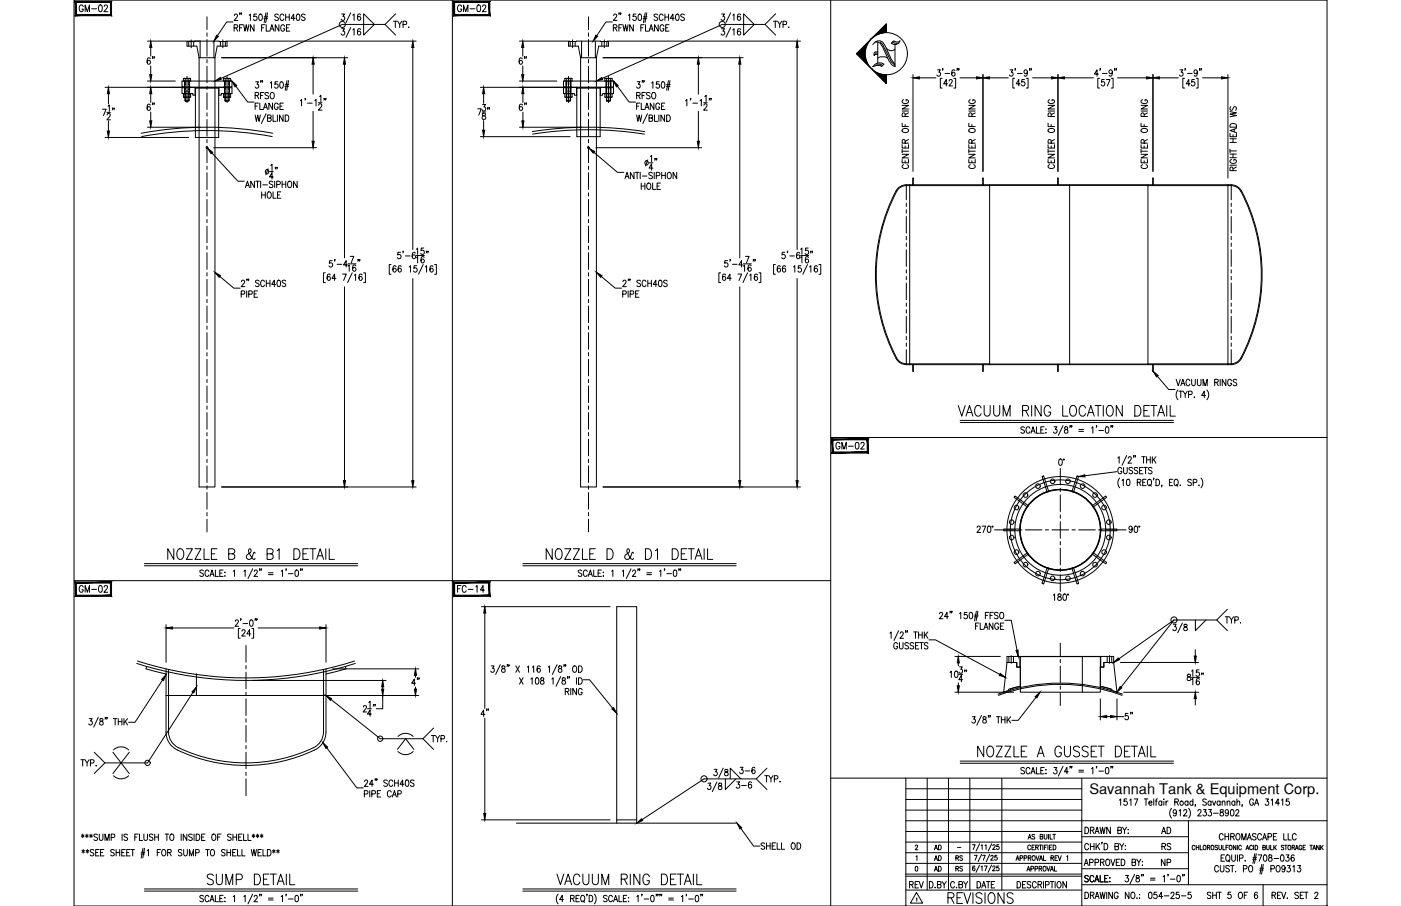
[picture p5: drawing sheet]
<svg xmlns="http://www.w3.org/2000/svg" width="432mm" height="279mm" viewBox="0 0 432 279" stroke-linecap="round" stroke-linejoin="round" font-family="sans-serif">
<defs><g id="words">
<text font-size="12.8" x="268.1" y="21.9">N</text>
<g font-size="6.6">
<text x="294.6" y="129.5">VACUUM RING LOCATION DETAIL</text>
<text x="50.8" y="173.6">NOZZLE B &amp; B1 DETAIL</text>
<text x="167.6" y="173.6">NOZZLE D &amp; D1 DETAIL</text>
<text x="300.6" y="234.6">NOZZLE A GUSSET DETAIL</text>
<text x="63.1" y="274.1">SUMP DETAIL</text>
<text x="170.7" y="274.1">VACUUM RING DETAIL</text>
<text x="291.4" y="279.8">REVISIONS</text>
</g>
<text font-size="6.2" x="219.1" y="240.9">3/8</text>
<g font-size="5.7">
<text x="159.1" y="35.3">6&quot;</text>
<text x="125.9" y="212.7">4&quot;</text>
<text x="345.7" y="223.3">5&quot;</text>
</g>
<g font-size="5.3">
<text x="23.6" y="4.9">GM-02</text>
<text x="140.1" y="4.9">GM-02</text>
<text x="48.7" y="21.2" transform="rotate(-90 48.7 21.2)">6&quot;</text>
<text x="163.3" y="21.2" transform="rotate(-90 163.3 21.2)">6&quot;</text>
<text x="48.7" y="35.3" transform="rotate(-90 48.7 35.3)">6&quot;</text>
<text x="256.8" y="139.7">GM-02</text>
<text x="23.6" y="183.8">GM-02</text>
<text x="140.1" y="183.8">FC-14</text>
<text x="151.7" y="222.2" transform="rotate(-90 151.7 222.2)">4&quot;</text>
<text x="227.2" y="239.9">3-6</text>
<text x="226.1" y="244.5">3-6</text>
<text x="279.4" y="275.2">REV</text>
</g>
<g font-size="4.9">
<text x="24" y="237.4">TYP.</text>
<text x="357" y="258.2">AD</text>
<text x="357.4" y="263.2">RS</text>
<text x="357" y="268.1">NP</text>
</g>
<text font-size="4.5" x="335.7" y="244.9">Savannah Tank &amp; Equipment Corp.</text>
<g font-size="4.4">
<text x="287.2" y="263.2">AD</text>
<text x="287.2" y="269.9">AD</text>
<text x="287.2" y="266.7">AD</text>
<text x="293.9" y="269.9">RS</text>
<text x="293.9" y="266.7">RS</text>
</g>
<text font-size="2.6" x="294.2" y="262.5">-</text>
</g></defs>
<!-- layer: TEXT -->
<g fill="none" stroke="#000" stroke-width=".31">
<path d="M316.9 258.8l.5-1.5 .4 1.5M317.1 258.3h.5M318.9 257.5l-.3-.2-.5 .2 .1 .4 .7 .3v.4l-.3 .2-.5-.2M320.6 258l.7-.1 .1-.4-.8-.2v1.5l.8-.2v-.5l-.3-.1M321.8 257.3v1.1l.4 .4 .4-.2 .1-1.3M323.2 257.3v1.5M323.6 257.3v1.5h.8M324.5 257.3h.8M324.9 257.3v1.5M334.4 255.1a1.01 1.01 0 0 1 1.1 1 1.01 1.01 0 0 1-1.1 1zM336.1 256.1l.9-.2 .1-.6-1-.2v2M336.6 256.1l.6 1"/>
<path d="M337.5 257.1l.6-2 .7 2M337.7 256.4h.8M339 255.1l.4 2 .4-2 .4 2 .4-2M339.7 259.8h-.2h.2l-.2 .5M342.2 255.1v2l-1.1-2v2M344.5 256.1l1-.2 .1-.6-1.1-.2v2l1.1-.2 .1-.5-.5-.3M345 246.8l.4-.4v1.9M346 255.1l.6 1v1M347.2 255.1l-.6 1M347.3 246.4h-.8l-.1 .8a.61 .61 0 0 1 .9 .1 .61 .61 0 0 1-.1 .8 .61 .61 0 0 1-.8-.1M347.6 257h.2zM347.7 255.8v.1z"/>
<path d="M348.2 246.8l.4-.4v1.9M349.5 246.4h1.2l-.8 1.9M352.7 246.4h1.1M353.2 246.4v1.9M354.1 247.6h.9l-.1-.5a.58 .58 0 0 0-.8 .7 .58 .58 0 0 0 .9 .3M355.6 246.4v1.9M356.1 247h.5M356.7 246.4l-.3 .1-.1 .3v1.5M358.1 247.3l-.2-.2a.58 .58 0 0 0-.8 .6 .58 .58 0 0 0 1 .4M358.1 247v1.3M358.7 246.4v.2zM358.7 247.1v1.2"/>
<path d="M359.4 247v1.3M360 247l-.4 .1-.2 .5M361.1 249.3a2.24 2.24 0 0 0 0 3M362.1 247.3l.9-.1 .1-.6-1-.2v1.9M362.6 250.3l-.1 .3a.54 .54 0 0 1-.8 .1 .54 .54 0 0 1 0-.8 .54 .54 0 0 1 .8 .1l.1 .3a.9 .9 0 0 1-.6 1.3l-.4-.2M362.6 247.3l.6 1M363.4 250l.4-.3v1.9M364.8 250.1l.2-.3 .5-.1 .3 .5-1.1 1.4h1.2M366.1 247.3l-.1-.2a.58 .58 0 0 0-.8 .6 .58 .58 0 0 0 .9 .4M366.1 247v1.3M366.4 249.3a2.31 2.31 0 0 1 0 3M367.7 247.3a.56 .56 0 0 0-.8 0 .56 .56 0 0 0 0 .8 .56 .56 0 0 0 .8 0"/>
<path d="M367.7 246.4v1.9M368.5 248.3h-.2h.2l-.2 .4M369.2 250.1l.3-.4h.4l.3 .3-1.1 1.6h1.1M370.9 249.7h.9l-.5 .7a.6 .6 0 0 1 .5 .9 .6 .6 0 0 1-1.1 0M371.8 246.7l-.4-.3-.7 .3 .2 .4 .9 .7v.3l-.4 .2-.7-.2M372.5 249.7h.9l-.5 .7a.6 .6 0 0 1 .5 1 .6 .6 0 0 1-1.1-.1M373.3 247.3a.56 .56 0 0 0-.8 0 .56 .56 0 0 0 0 .8 .56 .56 0 0 0 .8 0M373.3 247v1.3M373.7 247l.5 1.3 .5-1.3M374 250.8h1.5M376 247.3a.56 .56 0 0 0-.7 0 .56 .56 0 0 0 0 .8 .56 .56 0 0 0 .7 0M376 247v1.3"/>
<path d="M376.2 249.8v.5a.72 .72 0 0 1 .8 .4 .72 .72 0 0 1-.3 .9 .63 .63 0 0 1-.7-.6 .63 .63 0 0 1 .8-.6l.2-.3v-.3zM376.7 247.4l.4-.4 .4 .1v1.2M376.7 247v1.3M377 257.5a.62 .62 0 0 0-.7-.4 .62 .62 0 0 0-.5 .7v.5a.62 .62 0 0 0 .4 .7 .62 .62 0 0 0 .8-.4M377.5 257.1v1.9M377.5 258h1.2M378.2 247.4l.4-.4 .4 .1 .1 1.2M378.2 247v1.3M378.6 250.3v.3a.54 .54 0 0 1-.8 .1 .54 .54 0 0 1 0-.8 .54 .54 0 0 1 .8 .1v.3a.9 .9 0 0 1-.6 1.3l-.3-.2M378.7 257.1v1.9M379.3 258l1-.1v-.7l-1-.1v1.9M379.4 249.8l.3-.1a1.06 1.06 0 0 1 .6 .9 1.06 1.06 0 0 1-.6 1l-.3-.1-.2-.7z"/>
<path d="M379.9 258l.5 1M380.6 247.3a.56 .56 0 0 0-.8 0 .56 .56 0 0 0 0 .8 .56 .56 0 0 0 .8 0M380.6 247v1.3M380.9 250.1l.1-.3 .5-.1 .3 .5-1 1.4h1.1M381.2 257.2l.2-.1a1 1 0 0 1 .8 1 1 1 0 0 1-.8 .9 1.24 1.24 0 0 1-.2-1.8zM381.2 247.4l.4-.4 .4 .1 .1 1.2M381.2 246.4v1.9M382.7 259v-1.9l.7 1.9 .6-1.9v1.9M382.9 248.3l-.1 .4M384.4 259l.7-1.9 .6 1.9M384.7 258.4h.7M386.3 246.8a.61 .61 0 0 0-.7-.4 .61 .61 0 0 0-.5 .7v.5a.61 .61 0 0 0 .6 .8 .61 .61 0 0 0 .6-.8h-.4"/>
<path d="M386.7 248.3l.6-1.9 .6 1.9M386.9 247.7h.8M387.1 257.3l-.4-.2-.5 .1-.1 .5 .9 .5 .1 .5-.4 .3-.7-.3M388.8 257.5a.62 .62 0 0 0-.7-.4 .62 .62 0 0 0-.5 .7v.5a.62 .62 0 0 0 .5 .7 .62 .62 0 0 0 .7-.4M389.1 259l.7-1.9 .6 1.9M389.4 258.4h.8M390.1 246.4h.9l-.5 .7a.6 .6 0 0 1 .5 .9 .6 .6 0 0 1-1.1 0M390.8 258.1l1-.1v-.8l-1-.1v1.9M391.8 246.8l.4-.4v1.9M392.5 258h.6M393.5 257.1h-1v1.9h1M394.3 247.7h-1.2l.8-1.3v1.9"/>
<path d="M395 246.8l.4-.4v1.9M395.7 257.1v1.9h.9M397 257.1v1.9h1M397.3 246.4h-.8l-.1 .8a.61 .61 0 0 1 .9 .1 .61 .61 0 0 1-.1 .8 .61 .61 0 0 1-.9-.1M399.5 257.5a.61 .61 0 0 0-.7-.4 .61 .61 0 0 0-.5 .7v.5a.61 .61 0 0 0 .5 .7 .61 .61 0 0 0 .7-.4M282.1 260.9l.3-.3 .4 .3-.7 1.2h.8M282.2 267.2h.2a.82 .82 0 0 1 .5 .7 .82 .82 0 0 1-.5 .7l-.3-.2zM282.3 264.2l.3-.3v1.5M282.4 277.1l.2-.2v1M282.5 275.2l1.9 3.3h-3.8zM288.2 273.6v.2zM288.9 272.8l1-.1v-.8l-1-.1v2l1.1-.2v-.4l-.4-.4"/>
<path d="M290.4 271.8l.6 1v1M291.7 271.8l-.7 1M294.2 272.3a.62 .62 0 0 0-.7-.5 .62 .62 0 0 0-.5 .8v.5a.62 .62 0 0 0 .5 .7 .62 .62 0 0 0 .7-.5M295.6 272.8l.9-.1 .1-.7-1-.2v2l1-.2 .1-.4-.4-.4M297 271.8l.6 1v1M298.3 271.8l-.7 1M299.7 260.5h.8l-.5 1.5M300.3 263.8h.9l-.7 1.5M300.5 267.3l-.1-.2a.73 .73 0 0 0-.8 .6 .73 .73 0 0 0 .5 .8 .42 .42 0 0 0 .4-.5 .42 .42 0 0 0-.7-.2l-.1 .3M301.1 271.8a1 1 0 0 1 1.2 1 1 1 0 0 1-1.2 1zM301.9 266.8l-1.1 2.2M301.9 260.2l-1.1 2.3"/>
<path d="M302.4 267.3l.3-.2v1.4M302.4 260.8l.3-.3v1.5M302.5 263.5l-1 2.2M302.6 273.8l.6-2 .6 2M302.8 263.8h.9l-.6 1.5M303.4 267.1h.8l-.6 1.4M303.6 260.8l.3-.3v1.5M304 271.8h1.1M304.6 271.8v2M305 263.5l-1 2.2M305.4 264.1l.5-.3 .2 .4-.8 1.1h.9M305.6 266.8l-1.1 2.2"/>
<path d="M305.6 260.2l-1 2.3M306 267.4l.2-.3 .5 .2-.8 1.2h.8M306 260.8l.2-.3 .5 .3-.8 1.2h.9M306.6 271.8h-1.1v2M307.3 263.8h-.6l-.1 .6a.46 .46 0 0 1 .7 0 .46 .46 0 0 1-.1 .7 .46 .46 0 0 1-.7-.1M307.8 267.1h-.6v.6a.46 .46 0 0 1 .7 0 .46 .46 0 0 1-.1 .7 .46 .46 0 0 1-.7-.1M307.8 260.5h-.5l-.1 .6a.46 .46 0 0 1 .7 0 .46 .46 0 0 1-.1 .7 .46 .46 0 0 1-.7-.1M313.1 265.4l.5-1.5 .5 1.5M313.3 264.9h.6M313.5 271.8a1 1 0 0 1 1.1 1 1 1 0 0 1-1.1 1zM314.4 264.6h.7l.1-.6-.8-.1v1.5M315.6 264.6h.8v-.6l-.8-.1v1.5"/>
<path d="M316.2 271.8h-1v2h1M316.5 268.6l.5-1.4 .4 1.4M316.7 268.2h.6M316.9 264.6l.7-.1 .1-.5-.8-.1v1.5M317.3 264.6l.4 .8M317.6 260.9a.46 .46 0 0 0-.5-.3 .46 .46 0 0 0-.3 .6v.3a.46 .46 0 0 0 .3 .6 .46 .46 0 0 0 .5-.4M317.7 272.1l-.4-.3-.7 .3 .1 .5 .9 .5a.48 .48 0 0 1-.3 .7l-.7-.3M317.7 267.9h.8v-.7h-.8v1.4M318.1 261.3h.5M318.3 263.9h.2a.7 .7 0 0 1 .6 .7 .7 .7 0 0 1-.8 .7l-.2-.5zM318.9 260.6h-.8v1.5h.8M319 267.9h.7v-.7h-.7v1.4"/>
<path d="M319.2 261.3l.7-.1v-.5l-.7-.1v1.5M319.3 263.9l.5 1.5 .5-1.5M319.4 272.3a.62 .62 0 0 0-.8-.5 .62 .62 0 0 0-.4 .8v.5a.62 .62 0 0 0 .4 .7 .62 .62 0 0 0 .8-.5M319.6 261.3l.4 .8M319.9 272.8l1-.1 .1-.7-1.1-.2v2M320.3 267.9l.7-.1v-.6h-.7v1.4M320.3 260.6h.8M320.4 265.4l.4-1.5 .5 1.5M320.5 272.8l.6 1M320.5 264.9h.7M320.7 267.9l.4 .7M320.7 260.6v1.5"/>
<path d="M321.4 260.6v1.5M321.6 271.8v2M321.6 263.9v1.5h.7M321.7 267.2a.68 .68 0 0 1 .7 .7 .68 .68 0 0 1-.7 .7l-.2-.5zM321.9 261.3h.5M322.2 272.9l1-.1v-.9l-1-.1v2M322.6 267.2l.5 1.4 .5-1.4M322.7 260.6h-.8v1.5M323 260.6v1.5M323.5 261.3h.4M323.7 271.8h1.1M323.7 268.6l.5-1.4 .5 1.4"/>
<path d="M323.9 264.6l.7-.1v-.6h-.7v1.5M323.9 268.2h.6M324.2 260.6h-.7v1.5h.7M324.3 271.8v2M324.3 264.6l.4 .8M324.6 260.6a.74 .74 0 0 1 .9 .7 .74 .74 0 0 1-.9 .8zM325 267.2v1.4h.7M325.2 264.6h.4M325.2 271.8v2M325.9 263.9h-.7v1.5h.7M326.1 271.9l.1-.1a1.01 1.01 0 0 1 .9 1 1.01 1.01 0 0 1-.9 1 1.27 1.27 0 0 1-.1-1.9zM326.1 263.9l.5 1.5 .5-1.5"/>
<path d="M328.7 271.8v2l-1.1-2v2M328.8 264.2l.3-.3v1.5M334.2 266.9l.6-1.9 .6 1.9M334.4 275.1a1 1 0 0 1 1.1 1 1 1 0 0 1-1.1 1zM334.4 266.3h.8M335.4 270.3l-.4-.3-.7 .3 .2 .4 .9 .7v.3l-.4 .3-.7-.3M335.5 260.6a.62 .62 0 0 0-.7-.5 .62 .62 0 0 0-.5 .8v.4a.62 .62 0 0 0 .5 .8 .62 .62 0 0 0 .7-.5M335.8 266l1-.1 .1-.7-1.1-.2v1.9M336.1 276.1l.9-.1 .1-.7-1-.2v2M336.1 260.1v2M336.1 261h1.1M336.6 276.1l.6 1"/>
<path d="M337.1 270.5a.61 .61 0 0 0-.7-.5 .61 .61 0 0 0-.5 .7v.5a.61 .61 0 0 0 .5 .8 .61 .61 0 0 0 .7-.5M337.2 260.1v2M337.4 272l.7-2 .6 2M337.5 277.1l.6-2 .7 2M337.5 266l1-.1v-.7l-1-.2v1.9M337.7 271.3h.8M337.7 276.5h.8M337.8 260.1v2M338.2 260.9l.7 1.2M338.9 260.1l-1.1 1.3M339 275.1l.4 2 .4-2 .4 2 .4-2M339.1 270v2h1"/>
<path d="M339.2 265.9l.9-.1v-.7l-.9-.1v1.9M339.7 265.9l.6 1M340.3 260.1a1 1 0 0 1 1.1 1 1 1 0 0 1-1.1 1zM340.5 270.9h.6M341.1 265.1l.1-.1a1 1 0 0 1 .9 .9 1 1 0 0 1-.9 1 1.26 1.26 0 0 1-.1-1.8zM341.1 275.1v2M341.5 270h-1v2h1M342 271.9h.1zM342.1 270.6v.2zM342.4 265l.6 1.9 .6-1.9M342.9 275.1v2l-1.2-2v2M343.6 261l1-.1v-.7l-1-.1v2l1.1-.2 .1-.5-.4-.4"/>
<path d="M344 265.9h.7M344.6 275.6a.62 .62 0 0 0-.7-.5 .62 .62 0 0 0-.5 .8v.5a.62 .62 0 0 0 .6 .7 .62 .62 0 0 0 .6-.7h-.4M345.1 265h-1.1v1.9h1.1M345.1 260.1l.6 .9v1.1M345.6 265a1 1 0 0 1 1.1 .9 1 1 0 0 1-1.1 1zM346.4 260.1l-.7 .9M346.8 260.8v.1zM346.8 261.9v.2zM346.9 270h.9l-.5 .7a.6 .6 0 0 1 .5 1 .6 .6 0 0 1-1.1-.1M348 275.1v2l-1.2-2v2M348.8 275.2l.2-.1a1 1 0 0 1 .8 1 1 1 0 0 1-.8 1 1.29 1.29 0 0 1-.2-1.9zM348.9 265.9l1-.1v-.7l-1-.1v1.9l1-.1 .1-.5-.4-.4"/>
<path d="M349.7 269.6l-1.4 3M350.2 270.1v.5a.73 .73 0 0 1 .9 .5 .73 .73 0 0 1-.3 .9 .64 .64 0 0 1-.8-.7 .64 .64 0 0 1 .9-.6l.2-.2-.1-.4zM350.4 277h.1zM350.4 265l.6 .9v1M351.2 275.8h.1M351.2 276.9h.1M351.6 265l-.6 .9M351.9 269.7h-.1h.1l-.1 .5M352 266.8h.2zM352.1 265.6v.2zM352.4 269.7l-.1 .5M354.2 275.2l.4-.1a1.15 1.15 0 0 1-.2 2l-.4-.4v-.4z"/>
<path d="M354.6 270.8h1.4M354.6 271.4h1.4M356.5 275.1h-.8l-.1 .9a.61 .61 0 0 1 .9 0 .61 .61 0 0 1-.1 .9 .61 .61 0 0 1-.8-.2M358.4 276.5h-1.3l.8-1.4v2M358.5 270.4l.4-.4v2M358.8 276.3h1.5M360.1 269.7l-.2 .5M360.7 271.1h1.4M360.9 275.6l.3-.5h.3l.4 .4-.3 .7-.8 .9h1.2M362.9 270.1l.3-.1a1.09 1.09 0 0 1 .6 1 1.09 1.09 0 0 1-.6 1 1.43 1.43 0 0 1-.3-1.9zM363.4 275.1h-.8l-.1 .9a.61 .61 0 0 1 .9 0 .61 .61 0 0 1-.1 .9 .61 .61 0 0 1-.9-.2M364.1 276.3h1.4"/>
<path d="M364.5 269.7l-.1 .5M365 269.7h-.2h.2l-.2 .5M367.1 275.1h-.9v.9a.61 .61 0 0 1 .9 0 .61 .61 0 0 1-.1 .9 .61 .61 0 0 1-.9-.2M368.3 261a.43 .43 0 0 0-.5-.3 .43 .43 0 0 0-.4 .5v.3a.43 .43 0 0 0 .4 .6 .43 .43 0 0 0 .5-.4M368.7 260.7v1.4M368.7 261.3h.8M369.5 260.7v1.4M369.9 260.7v1.4h.7M371.1 260.7h.1a.67 .67 0 0 1 .6 .7 .67 .67 0 0 1-.7 .6l-.3-.5zM372.1 261.3h.7l.1-.5-.8-.1v1.4M372.5 261.3l.4 .8M373.2 275.4l-.4-.3-.7 .3 .1 .5 .9 .5a.48 .48 0 0 1-.3 .7l-.7-.3"/>
<path d="M373.5 260.7h.1a.67 .67 0 0 1 .6 .7 .67 .67 0 0 1-.7 .6l-.2-.5zM373.8 276.1h1.1M373.8 275.1v2M374.9 275.1v2M375.3 260.9l-.7-.2-.1 .4 .7 .4 .1 .4-.3 .2-.5-.2M375.3 275.1h1.1M375.6 267.4a.62 .62 0 0 0-.8-.5 .62 .62 0 0 0-.4 .8v.4a.62 .62 0 0 0 .4 .8 .62 .62 0 0 0 .8-.5M375.7 260.7v1l.3 .4 .4-.2v-1.2M375.8 275.1v2M376.1 266.9v1.4l.5 .6 .5-.3 .1-1.7M376.3 264.6h.7M376.9 260.7v1.4h.7"/>
<path d="M377.4 263.6h-1.1v2h1.1M377.9 261.3h.4M378.1 263.7l.2-.1a1 1 0 0 1 .8 1 1 1 0 0 1-.8 1 1.24 1.24 0 0 1-.2-1.9zM378.5 265.2l.5 .6M378.6 260.7h-.7v1.4M378.9 267.2l-.4-.3-.7 .3 .2 .5 .8 .4v.7l-.6 .1-.4-.3M379.1 260.7h.1a.67 .67 0 0 1 .6 .7 .67 .67 0 0 1-.7 .6l-.3-.5zM379.2 266.9h1.1M379.3 275.1h-.8v.9a.61 .61 0 0 1 .9 0 .61 .61 0 0 1-.1 .9 .61 .61 0 0 1-.9-.2M379.6 263.6v1.4l.5 .6 .6-.3v-1.7M379.8 266.9v2M380.8 268.7h.1"/>
<path d="M380.9 260.7v1.4l-.8-1.4v1.4M381.4 260.7v1.4M381.4 263.6v2M382 275.2l.1-.1a1 1 0 0 1 .9 1 1 1 0 0 1-.9 1 1.27 1.27 0 0 1-.1-1.9zM382 264.7l1-.1 .1-.8-1.1-.2v2M382.6 261a.43 .43 0 0 0-.5-.3 .43 .43 0 0 0-.3 .5v.3a.43 .43 0 0 0 .3 .6 .43 .43 0 0 0 .5-.4M383.2 267.9h1l.1-.8-1.1-.2v2M383.5 276.1h.6M383.8 265.4v.2zM384 262.1l.5-1.4 .4 1.4M384.2 261.6h.5M384.5 275.1h-1v2"/>
<path d="M385.1 267l.2-.1a1.01 1.01 0 0 1 .8 1 1.01 1.01 0 0 1-.8 1 1.27 1.27 0 0 1-.2-1.9zM386 261a.43 .43 0 0 0-.5-.3 .43 .43 0 0 0-.4 .5v.3a.43 .43 0 0 0 .4 .6 .43 .43 0 0 0 .5-.4M386.1 265h1.1M386.2 264.5h1.1M386.4 260.7v1.4M386.7 263.2l-.5 3.1M386.8 260.7a.71 .71 0 0 1 .8 .7 .71 .71 0 0 1-.8 .7zM387.2 263.2l-.5 3.1M387.6 275.4l-.5-.3a1.13 1.13 0 0 0 .1 2 .58 .58 0 0 0 .4-.8 .58 .58 0 0 0-.9-.1l-.1 .3M387.8 263.6h1.1l-.8 2M388.2 268.3h1.2M388.3 267.8h1.1"/>
<path d="M388.9 266.6l-.6 3M389.2 261.3h.7v-.6h-.7v1.4l.7-.1 .1-.4-.3-.3M389.4 266.6l-.6 3M389.6 263.7l.2-.1a1.07 1.07 0 0 1 .7 1 1.07 1.07 0 0 1-.7 1 1.35 1.35 0 0 1-.2-1.9zM390.4 260.7v1.2l.3 .2 .4-.2 .1-1.2M391.1 263.7v.6a.72 .72 0 0 1 .9 .4 .72 .72 0 0 1-.3 .9 .63 .63 0 0 1-.8-.6 .63 .63 0 0 1 .9-.6l.2-.3-.1-.4zM391.6 260.7v1.4h.7M391.7 267.9h.9l.1-.8-1-.2v2M392 276.1l1-.1 .1-.7-1.1-.2v2M392.6 260.7v1.4M392.6 276.1l.6 1M392.6 264.8h1.5"/>
<path d="M392.9 261.3l.5 .8M393.4 260.7l-.8 .9M393.6 267l.2-.1a1.02 1.02 0 0 1 .8 1 1.02 1.02 0 0 1-.8 1 1.27 1.27 0 0 1-.2-1.9zM393.7 276.1h.7M394.8 275.1h-1.1v2h1.1M394.9 263.7l.2-.1a1.07 1.07 0 0 1 .7 1 1.07 1.07 0 0 1-.7 1 1.38 1.38 0 0 1-.2-1.9zM395 275.1l.6 2 .7-2M395.7 260.9l-.7-.2v.4l.6 .4 .1 .4-.3 .2-.5-.2M395.9 260.7h.8M396.1 267.6l-.3 .5a.55 .55 0 0 1-.7-.2 .55 .55 0 0 1 .1-.8 .55 .55 0 0 1 .8 .1l.1 .4a.96 .96 0 0 1-.7 1.3l-.3-.3M396.3 260.7v1.4M396.4 263.6h.9l-.5 .8a.6 .6 0 0 1 .5 .9 .6 .6 0 0 1-1.1-.1"/>
<path d="M396.7 276.9v.2zM396.8 266.9h.9l-.5 .8a.6 .6 0 0 1 .5 .9 .6 .6 0 0 1-1.1-.1M397.2 260.7h.1a.67 .67 0 0 1 .6 .7 .67 .67 0 0 1-.7 .6l-.3-.5zM398.2 261.3h.7l.1-.5-.8-.1v1.4M398.5 267.3l.4-.4v2M398.6 261.3l.4 .8M398.9 263.9l-.4-.3a1.11 1.11 0 0 0 0 2 .55 .55 0 0 0 .5-.5 .55 .55 0 0 0-.5-.6 .55 .55 0 0 0-.6 .4M399.2 262.1l.5-1.4 .5 1.4M399.4 261.6h.6M400 266.9h.9l-.5 .8a.6 .6 0 0 1 .5 .9 .6 .6 0 0 1-1.1-.1M400.2 275.4l-.4-.3-.6 .1v.6l.8 .5 .2 .5-.4 .3-.7-.3M400.7 276.1h.7"/>
<path d="M401.2 261a.43 .43 0 0 0-.5-.3 .43 .43 0 0 0-.3 .5v.3a.44 .44 0 0 0 .4 .6 .44 .44 0 0 0 .4-.6h-.3M401.6 261.3h.5M401.8 275.1h-1.1v2h1.1M402 275.1h1.1M402.4 260.7h-.8v1.4h.8M402.6 275.1v2M403.7 260.7h.8M404.1 260.7v1.4M404.6 262.1l.5-1.4 .4 1.4M404.8 261.6h.5M405.2 275.6l.3-.5 .5 .1 .2 .3-1.1 1.6h1.2M406.6 260.7v1.4l-.8-1.4v1.4"/>
<path d="M407 260.7v1.4M407.3 261.3l.5 .8M407.8 260.7l-.8 .9"/>
<circle cx="364.2" cy="247.6" r=".62"/>
</g>
<!-- layer: 0 -->
<g fill="none" stroke="#000" stroke-width=".31">
<path d="M22.8 0h386.2v279.4h-386.2zM139.4 0v279.4M256 0v279.4M256 134.9h153M22.8 179.1h233.2M256 240h153M279.2 240v39.4M285.8 240v34.5M292.3 240v34.5M298.9 240v34.5M308.8 240v34.5M333.4 240v39.4"/>
<path d="M279.2 243.2h54.2M279.2 246.5h54.2M279.2 249.8h54.2M279.2 256.4h54.2M279.2 259.7h54.2M279.2 253.1h129.8M333.4 258h32.9M366.3 253.1v19.7M279.2 266.3h54.2M279.2 263h87.1M279.2 270.2h54.2M279.2 269.6h54.2"/>
<path d="M279.2 274.5h54.2M333.4 272.8h75.6M333.4 267.9h32.9M389.3 272.8v6.6"/>
</g>
<!-- layer: SHOP TAG -->
<path d="M279.2 279.4h.1M409 279.4h.1" fill="none" stroke="#000" stroke-width=".31"/>
<!-- layer: DIM -->
<g fill="none" stroke="#000" stroke-width=".31">
<path d="M45.4 12.7h16.3M46.5 14.6v2.7M68.3 17.8h38.9M69.6 12.7h58.7M71.8 6.8h-1.9l-2.9 4.2M72.2 8.6l.9-.1 .1-.7-1-.2v2M72.2 4.8l.2-.4 .5-.1 .3 .6-1 1.4h1.1M72.7 8.6l.6 1M73.8 8.6h.7M74 4.1h-.2h.2l-.2 .4M74.5 4.1l-.2 .4M74.9 7.6h-1.1v2"/>
<path d="M75.1 7.6l.4 2 .4-2 .4 2 .4-2M76.8 4.7l.4-.4v2M78.3 7.6v2l-1.1-2v2M79.1 4.3h-.8l-.1 .9a.61 .61 0 0 1 .9 0 .61 .61 0 0 1-.1 .9 .61 .61 0 0 1-.9-.2M80 4.4l.2-.1a1.07 1.07 0 0 1 .7 1 1.07 1.07 0 0 1-.7 1l-.2-.1-.3-.7zM80.6 8.6h.7M81.3 5.8h1.1M81.4 5.2h1.1M81.7 7.6h-1.1v2M82 4l-.6 3M82 7.6v2h1M82.4 4l-.5 3"/>
<path d="M83.2 9.6l.6-2 .7 2M83.4 8.9h.8M85.8 4.6l-.4-.3-.7 .3 .1 .5 1 .7v.2l-.4 .3-.7-.3M86 7.6v2l-1.2-2v2M87.5 4.8a.62 .62 0 0 0-.8-.5 .62 .62 0 0 0-.4 .8v.5a.62 .62 0 0 0 .4 .7 .62 .62 0 0 0 .8-.5M87.7 8.1a.61 .61 0 0 0-.7-.5 .61 .61 0 0 0-.5 .8v.4a.61 .61 0 0 0 .6 .8 .61 .61 0 0 0 .6-.8h-.4M88 4.3v2M88 5.3h1.2M88.3 8.6h.6M89.2 4.3v2M89.3 7.6h-1v2h1M90.9 5.7h-1.2l.8-1.4v2"/>
<path d="M91.5 4.4l.3-.1a1.07 1.07 0 0 1 .6 1 1.07 1.07 0 0 1-.6 1l-.3-.1-.2-.7zM94 4.6l-.4-.3-.7 .3 .2 .5 .8 .4v.7l-.6 .1-.4-.3M96.5 19.8v9.2M105.3 8.8h.9l-.5 .8a.59 .59 0 0 1 .5 .9 .59 .59 0 0 1-1.1-.1M105.3 4.3h.9l-.5 .8a.6 .6 0 0 1 .5 .9 .6 .6 0 0 1-1.1-.1M106.2 19.8v59.7M108.1 8.5l-1.4 3M108.1 3.9l-1.4 3M108.7 9.2l.4-.4v2M108.7 4.7l.4-.4v2M111.1 9.1l-.5-.3a1.14 1.14 0 0 0 .1 2 .55 .55 0 0 0 .6-.5 .55 .55 0 0 0-.5-.6 .55 .55 0 0 0-.6 .5M111.1 4.6l-.5-.3a1.14 1.14 0 0 0 .1 2 .57 .57 0 0 0 .5-.8 .57 .57 0 0 0-1-.1v.2"/>
<path d="M112.1 4.3l3.3 3.2-3.3 3.3zM118.7 7.5h-13.2l-37.4 16.7M121.3 6.5h1.1M121.8 6.5v2M121.9 4.3l-3.2 3.2 3.2 3.3M122.6 6.5l.6 1v1M123.8 6.5l-.6 1M124.2 7.6l1-.1 .1-.8-1.1-.2v2M126 8.3v.2zM127.2 14.6v62.4M160.1 12.7h15.5M161.1 14.6v2.7"/>
<path d="M185.9 17.8h43.1M187.2 12.7h59.5M188.7 6.8h-1.9l-2.9 4.2M189 8.6l1-.1v-.8l-1-.1v2M189.1 4.8l.2-.4 .5-.1 .3 .6-1.1 1.4h1.2M189.6 8.6l.6 1M190.7 8.6h.7M190.9 4.1l-.2 .4M191.4 4.1h-.2h.2l-.2 .4M191.8 7.6h-1.1v2M192 7.6l.4 2 .4-2 .4 2 .4-2M193.7 4.7l.4-.4v2"/>
<path d="M195.2 7.6v2l-1.1-2v2M196 4.3h-.8l-.1 .9a.61 .61 0 0 1 .9 0 .61 .61 0 0 1-.1 .9 .61 .61 0 0 1-.9-.2M196.9 4.4l.2-.1a1.07 1.07 0 0 1 .6 1 1.07 1.07 0 0 1-.6 1l-.4-.4-.1-.4zM197.5 8.6h.6M198.2 5.8h1.1M198.3 5.2h1.1M198.5 7.6h-1v2M198.9 4l-.6 3M198.9 7.6v2h1M199.3 4l-.5 3M200.1 9.6l.6-2 .6 2M200.3 8.9h.8"/>
<path d="M202.7 4.6l-.4-.3-.7 .3 .1 .5 .8 .4v.7l-.5 .1-.4-.3M202.9 7.6v2l-1.2-2v2M204.4 4.8a.61 .61 0 0 0-.8-.5 .61 .61 0 0 0-.4 .8v.5a.61 .61 0 0 0 .4 .7 .61 .61 0 0 0 .8-.5M204.6 8.1a.62 .62 0 0 0-.7-.5 .62 .62 0 0 0-.5 .8v.4a.62 .62 0 0 0 .6 .8 .62 .62 0 0 0 .6-.8h-.4M204.9 5.3h1.2M204.9 4.3v2M205.2 8.6h.6M206.1 4.3v2M206.2 7.6h-1v2h1M207.8 5.7h-1.2l.8-1.4v2M208.4 4.4l.3-.1a1.07 1.07 0 0 1 .6 1 1.07 1.07 0 0 1-.6 1l-.3-.1-.2-.7zM210.9 4.6l-.4-.3-.7 .3 .2 .5 .9 .7v.2l-.4 .3-.7-.3"/>
<path d="M215.2 19.8v9.2M222.4 8.8h.9l-.5 .8a.59 .59 0 0 1 .5 .9 .59 .59 0 0 1-1-.1M222.4 4.3h.9l-.5 .8a.6 .6 0 0 1 .5 .9 .6 .6 0 0 1-1-.1M225.2 8.5l-1.4 3M225.2 3.9l-1.4 3M225.8 9.2l.4-.4v2M225.8 4.7l.4-.4v2M228 19.8v59.7M228.2 9.1l-.3-.3a1.09 1.09 0 0 0-.6 1 1.09 1.09 0 0 0 .5 1 .56 .56 0 0 0 .6-.5 .56 .56 0 0 0-.5-.6 .56 .56 0 0 0-.6 .5M228.2 4.6l-.3-.3a1.09 1.09 0 0 0-.6 1 1.09 1.09 0 0 0 .5 1 .57 .57 0 0 0 .5-.8 .57 .57 0 0 0-.9-.1l-.1 .2M229.2 4.3l3.3 3.2-3.3 3.3zM235.8 7.5h-13.2l-37 16.7"/>
<path d="M238.4 6.5h1.1M239 6.5v2M239.1 4.3l-3.3 3.2 3.3 3.3M239.7 6.5l.6 1v1M240.9 6.5l-.6 1M241.3 7.6l1-.1 .1-.8-1.1-.2v2M243.1 8.3v.2zM245.7 14.6v62.4M31.6 33.7h1.1l-.8 1.9M32.4 26.9h24.2M32.9 34.6h1.2M33 35.5l.2-.4 .5-.1 .3 .6-1.1 1.4h1.2"/>
<path d="M33.3 32.7l.4-.3v1.9M33.4 28.9v3.1M33.4 37.3v3.1M34.8 33.4h-.2h.2l-.2 .5M35.2 33.4l-.1 .5M45.4 39.2h16.3M45.4 25h8.6M46.5 20.3v2.7M46.5 34.6v2.7M72.7 26.6l3.6 4.9h2M78.6 29.4h1l.1-.7-1.1-.2v2M78.6 35.5l.4 1.9 .4-1.9 .4 1.9 .4-1.9"/>
<path d="M78.6 32.7h.7M78.8 25.2h.9l-.5 .8a.6 .6 0 0 1 .5 .9 .6 .6 0 0 1-1.1-.1M79.2 29.4l.6 1.1M79.7 31.8h-1.1v2M80.1 31.8v2h.9M80.3 29.4h.6M80.5 24.9h-.2h.2l-.2 .5M80.9 24.9l-.1 .5M81.2 33.8l.6-2 .7 2M81.3 28.5h-1v2M81.4 33.1h.8M82 35.1l-1.4 3"/>
<path d="M82.5 36.4l.9-.1 .1-.7-1-.1v1.9l1-.2 .1-.4-.4-.4M82.8 28.8l-.4-.3-.7 .3 .1 .5 .8 .3 .2 .6-.4 .3-.7-.3M83.3 25.6l.4-.4v2M83.6 28.6l.1-.1a1 1 0 0 1 .9 1 1 1 0 0 1-.9 1 1.29 1.29 0 0 1-.1-1.9zM84 31.8v2l-1.1-2v2M84.1 35.5v1.9h1M85.5 35.5v1.9M85.6 25.2h-.8l-.1 .9a.62 .62 0 0 1 .9 0 .62 .62 0 0 1-.1 .9 .62 .62 0 0 1-.9-.2M85.7 32.3a.62 .62 0 0 0-.7-.5 .62 .62 0 0 0-.5 .8v.4a.62 .62 0 0 0 .6 .8 .62 .62 0 0 0 .6-.8h-.4M86.3 32.7h.6M86.5 25.3l.2-.1a1.09 1.09 0 0 1 .6 1 1.09 1.09 0 0 1-.6 1l-.4-.4-.1-.4zM87.2 35.5v1.9l-1.1-1.9v1.9"/>
<path d="M87.3 31.8h-1v2h1M87.8 26.6h1.1M87.9 35.5a.99 .99 0 0 1 1.1 .9 .99 .99 0 0 1-1.1 1zM87.9 26.1h1.1M88.5 24.8l-.6 3.1M88.9 24.8l-.5 3.1M92.5 31.1l.4-.4v2M94.1 30.4h-.1h.1l-.1 .5M94.8 31.8h1.4M96.5 34.3v9.3M97 31.1l.4-.4v2M98.1 31.7h1.2"/>
<path d="M98.2 32.5l.2-.4 .4-.1 .4 .6-1.1 1.4h1.2M98.5 29.8l.4-.4v1.9M100 30.4l-.2 .5M100.5 30.4h-.2h.2l-.2 .5M147.2 33.5h1.1l-.7 2M148 26.9h26.2M148.6 34.5h1.1M148.7 32.2h.9l-.5 .8a.6 .6 0 0 1 .5 .9 .6 .6 0 0 1-1-.1M148.7 34.9v.6a.72 .72 0 0 1 .9 .4 .72 .72 0 0 1-.3 .9 .64 .64 0 0 1-.8-.6 .64 .64 0 0 1 .9-.6l.2-.3-.1-.4zM149.1 28.9v3M149.1 37.2v3M150.4 33.3h-.1h.1l-.1 .4"/>
<path d="M150.9 33.3l-.2 .4M160.1 25h11.5M160.1 39.2h19.2M161.1 20.3v2.7M190.3 26.6l3.6 4.9h2M196.2 29.4h1l.1-.7-1.1-.2v2M196.2 35.5l.4 1.9 .4-1.9 .4 1.9 .4-1.9M196.2 32.7h.7M196.4 25.2h.9l-.5 .8a.6 .6 0 0 1 .5 .9 .6 .6 0 0 1-1.1-.1M196.8 29.4l.5 1.1M197.3 31.8h-1.1v2M197.6 31.8v2h1"/>
<path d="M197.9 29.4h.6M198 24.9l-.1 .5M198.5 24.9h-.1h.1l-.1 .5M198.8 33.8l.6-2 .6 2M198.9 28.5h-1v2M199 33.1h.8M199.6 35.1l-1.5 3M200 36.4l1-.1 .1-.7-1.1-.1v1.9l1.1-.2v-.6l-.3-.2M200.4 28.8l-.4-.3-.6 .1-.1 .6 1 .5 .1 .5-.4 .3-.8-.3M200.8 25.6l.4-.4v2M201.1 28.6l.2-.1a1 1 0 0 1 .9 1 1 1 0 0 1-.9 1 1.27 1.27 0 0 1-.2-1.9zM201.5 31.8v2l-1.1-2v2"/>
<path d="M201.7 35.5v1.9h1M203.1 35.5v1.9M203.2 25.2h-.8l-.1 .9a.62 .62 0 0 1 .9 0 .62 .62 0 0 1-.1 .9 .62 .62 0 0 1-.9-.2M203.3 32.3a.61 .61 0 0 0-.7-.5 .61 .61 0 0 0-.5 .8v.4a.61 .61 0 0 0 .6 .8 .61 .61 0 0 0 .6-.8h-.4M203.9 32.7h.6M204 25.3l.3-.1a1.09 1.09 0 0 1 .6 1 1.09 1.09 0 0 1-.6 1l-.3-.1-.2-.7zM204.8 35.5v1.9l-1.1-1.9v1.9M204.9 31.8h-1v2h1M205.4 26.6h1.1M205.5 35.5a1 1 0 0 1 1.1 .9 1 1 0 0 1-1.1 1zM205.5 26.1h1.1M206 24.8l-.5 3.1"/>
<path d="M206.5 24.8l-.5 3.1M211.3 31.1l.4-.4v2M212.9 30.4h-.2h.2l-.2 .5M213.5 31.8h1.5M215.2 34.3v9.3M215.8 31.1l.4-.4v2M216.9 31.7h1.1M217 32.5l.1-.4 .5-.1 .3 .6-1 1.4h1.1M217.2 29.8l.4-.4v1.9M218.7 30.4h-.2h.2l-.2 .5M219.2 30.4h-.2h.2l-.2 .5M278 38v1h2"/>
<path d="M278 32.5h2l-2 1.1h2M278 34.2h2M278.1 39.9a1.1 1.1 0 0 1 1.9 .5 1.08 1.08 0 0 1-1.1 .5 1.08 1.08 0 0 1-.9-.8zM278.5 30.7a.62 .62 0 0 0-.5 .8 .62 .62 0 0 0 .8 .4h.5a.62 .62 0 0 0 .7-.6 .62 .62 0 0 0-.7-.6v.4M279 35.9l-.1-.9-.7-.1-.2 1h2M279 38.4v.6M280 34.8l-1 .6M281.4 23v29.9M283.4 24h5.1M288.9 21.5h.9l-.5 .8a.6 .6 0 0 1 .5 .9 .6 .6 0 0 1-1-.1M290.4 24.2h-.6v3h.6M290.6 21.2l-.1 .5"/>
<path d="M291.3 22.6h1.4M292.1 25.8h-1.2l.8-1.3v2M292.5 25l.4-.5h.3l.3 .4-.2 .6-.8 1h1.1M294 24.2h.5v3h-.5M294.3 21.8l-.3-.3a1.1 1.1 0 0 0-.7 1 1.1 1.1 0 0 0 .6 1 .58 .58 0 0 0 .5-.8 .58 .58 0 0 0-1-.2l-.1 .3M295.1 21.2l-.2 .5M295.6 21.2h-.2h.2l-.2 .5M295.9 24h5.1M298.6 38v1h2M298.6 32.5h2l-2 1.1h2M298.6 34.2h2M298.7 39.9a.97 .97 0 0 1 1.1-.4 .97 .97 0 0 1 .7 1.1 1.1 1.1 0 0 1-1.9-.5z"/>
<path d="M299.1 30.7a.62 .62 0 0 0-.5 .8 .62 .62 0 0 0 .8 .4h.4a.62 .62 0 0 0 .8-.6 .62 .62 0 0 0-.8-.6v.4M299.6 35.9l-.2-.9-.6-.1-.2 1h2M299.6 38.4v.6M300.6 34.8l-1 .6M303 23v29.9M304.9 24h5.9M311.3 21.5h.9l-.5 .8a.6 .6 0 0 1 .5 .9 .6 .6 0 0 1-1.1-.1M312.7 24.2h-.5v3h.5M313 21.2h-.2h.2l-.2 .5M313.6 22.6h1.4M314.4 25.8h-1.2l.8-1.3v2M315.8 24.5h-.8l-.1 .9a.61 .61 0 0 1 .9 0 .61 .61 0 0 1-.1 .9 .61 .61 0 0 1-.9-.2"/>
<path d="M316.3 24.2h.6v3h-.6M316.6 22.2a.53 .53 0 0 1-.7 .4 .53 .53 0 0 1-.2-.8 .53 .53 0 0 1 .8 0l.1 .4a.95 .95 0 0 1-.6 1.3l-.3-.3M317.4 21.2h-.1h.1l-.1 .5M317.9 21.2l-.1 .5M318.2 24h5.9M323 38v1h2M323 32.5h2l-2 1.1h2M323 34.2h2M323.1 39.9a1.1 1.1 0 0 1 1.9 .5 1.09 1.09 0 0 1-1.1 .5 1.09 1.09 0 0 1-.9-.8zM323.5 30.7a.62 .62 0 0 0-.5 .8 .62 .62 0 0 0 .8 .4h.5a.62 .62 0 0 0 .7-.6 .62 .62 0 0 0-.7-.6v.4M324 35.9l-.1-.9-.7-.1-.2 1h2M324 38.4v.6"/>
<path d="M325 34.8l-1 .6M326.1 23v29.9M328 24h9M338.5 22.8h-1.2l.8-1.3v2M338.9 24.2h-.6v3h.6M339.2 21.2h-.2h.2l-.2 .5M339.8 22.6h1.4M340.4 24.5h-.8l-.1 .9a.61 .61 0 0 1 .9 0 .61 .61 0 0 1-.1 .9 .61 .61 0 0 1-.9-.2M341 24.5h1.1l-.8 2M342.5 24.2h.6v3h-.6M342.8 22.2a.54 .54 0 0 1-.7 .4 .54 .54 0 0 1-.2-.8 .54 .54 0 0 1 .9 0v.4a.94 .94 0 0 1-.6 1.3l-.3-.3M343.6 21.2l-.1 .5"/>
<path d="M344.1 21.2h-.2h.2l-.2 .5M344.4 24h9M351.7 38v1h2M351.7 32.5h2l-2 1.1h2M351.7 34.2h2M351.8 39.9a.97 .97 0 0 1 1.1-.4 .97 .97 0 0 1 .7 1.1 1.1 1.1 0 0 1-1.9-.5zM352.1 30.7a.62 .62 0 0 0-.4 .8 .62 .62 0 0 0 .7 .4h.5a.62 .62 0 0 0 .8-.6 .62 .62 0 0 0-.8-.6v.4M352.6 35.9l-.1-.9-.6-.1-.2 1h2M352.6 38.4v.6M353.7 34.8l-1.1 .6M355.3 23v29.9M357.3 24h5.9"/>
<path d="M363.7 21.5h.9l-.5 .8a.6 .6 0 0 1 .5 .9 .6 .6 0 0 1-1.1-.1M365.1 24.2h-.5v3h.5M365.3 21.2l-.1 .5M366 22.6h1.4M366.8 25.8h-1.2l.8-1.3v2M368.1 24.5h-.8v.9a.61 .61 0 0 1 .9 0 .61 .61 0 0 1-.1 .9 .61 .61 0 0 1-.9-.2M368.7 24.2h.6v3h-.6M369 22.2a.53 .53 0 0 1-.7 .4 .53 .53 0 0 1-.2-.8 .53 .53 0 0 1 .8 0l.1 .4a.95 .95 0 0 1-.6 1.3l-.3-.3M369.8 21.2h-.1h.1l-.1 .5M370.3 21.2l-.2 .5M370.6 24h5.9M378.5 23v31.9"/>
<path d="M379.1 34.4l2 .4-2 .4 2 .4-2 .4M379.2 38.4a1.08 1.08 0 0 1 1.2-.3 1.08 1.08 0 0 1 .7 1.1h-2zM379.4 32.9l-.3 .4 .3 .7 .4-.1 .5-.9 .5-.1 .3 .4-.3 .7M380.4 39.9v.7M381.1 39.6l-2 .7 2 .6M32.4 42.4h25.8M65.3 47.2l8 8.7h2M65.8 45.6h31.7M75.6 57.8l.7-1.9 .6 1.9M75.9 57.2h.8M78.4 55.9v1.9l-1.1-1.9v1.9M78.8 55.9h1.1"/>
<path d="M79.4 55.9v1.9M80.3 55.9v1.9M80.6 59.2v1.9M81 57h1.4M81.8 59.2v1.9M82.7 59.3l.1-.1a1 1 0 0 1 .8 .9 1 1 0 0 1-.8 1 1.26 1.26 0 0 1-.1-1.8zM82.7 52l-.8 1.9M83.1 52.9h1.1M83.4 51l.4-.4v2M84.1 56.2l-.4-.3-.6 .1v.5l.8 .5 .2 .6-.4 .2-.7-.2M84.2 59.2v1.9h.9M84.2 54.6h-1.1l.7-1.3v1.9"/>
<path d="M84.6 55.9v1.9M85 51.6l-.2 .5M85.3 56.9l.9-.1 .2-.3-.2-.5-.9-.1v1.9M85.4 51.6h-.1h.1l-.1 .5M86.6 59.2h-1.1v1.9h1.1M87 55.9v1.9M87 56.8h1.1M88.1 55.9v1.9M89 56l.1-.1a1 1 0 0 1 .8 1 1 1 0 0 1-.8 .9 1.28 1.28 0 0 1-.1-1.8zM91.6 55.9v1.9l-1.1-1.9v1.9M148 42.1h27.7M183.1 47l7.2 6.1h2"/>
<path d="M183.7 45.6h32.6M192.6 55.1l.7-2 .6 2M192.8 54.5h.9M195.4 53.1v2l-1.1-2v2M195.8 53.1h1.1M196.4 53.1v2M197.3 53.1v2M197.6 56.5v1.9M197.6 57.4h1.2M198 54.3h1.4M198.8 56.5v1.9M199.6 56.5h.2a1 1 0 0 1 .8 .9 1 1 0 0 1-.8 1 1.29 1.29 0 0 1-.2-1.9z"/>
<path d="M199.6 49.3l-.7 1.9M200 50.2h1.2M200.4 48.3l.4-.4v2M201.1 53.4l-.4-.3-.6 .2v.6l.8 .4 .2 .5-.4 .3-.7-.3M201.1 56.5v1.9h1M201.2 51.8h-1.2l.8-1.3v2M201.6 53.1v2M202 48.9l-.2 .5M202.3 54.2l.9-.1 .1-.8-1-.2v2M202.4 48.9h-.1h.1l-.1 .5M202.5 57.4h.7M203.6 56.5h-1.1v1.9h1.1"/>
<path d="M203.9 53.1v2M203.9 54.1h1.2M205.1 53.1v2M206 53.3l.1-.2a1 1 0 0 1 .8 1 1 1 0 0 1-.8 1 1.26 1.26 0 0 1-.1-1.8zM208.6 53.1v2l-1.1-2v2M278 49.2v1h2v-1M278 47.6h2l-2 1.1h2M278 44.6v1.1h2v-1.1M278 46.6h2M278 46.1v1.1M278.5 50.8a.61 .61 0 0 0-.5 .7 .61 .61 0 0 0 .8 .5h.5a.61 .61 0 0 0 .7-.5 .61 .61 0 0 0-.5-.7M279 44.2l-.1-1h-.8l-.1 1h2"/>
<path d="M279 45v.7M279 49.6v.6M280 43l-1 .6M298.6 49.2v1h2v-1M298.6 47.6h2l-2 1.1h2M298.6 44.6v1.1h2v-1.1M298.6 46.6h2M298.6 46.1v1.1M299.1 50.8a.61 .61 0 0 0-.5 .7 .61 .61 0 0 0 .8 .5h.4a.61 .61 0 0 0 .8-.5 .61 .61 0 0 0-.5-.7M299.6 44.2l-.2-1h-.7l-.1 1h2M299.6 45v.7M299.6 49.6v.6"/>
<path d="M300.6 43l-1 .6M323 49.2v1h2v-1M323 47.6h2l-2 1.1h2M323 44.6v1.1h2v-1.1M323 46.6h2M323 46.1v1.1M323.5 50.8a.61 .61 0 0 0-.5 .7 .61 .61 0 0 0 .8 .5h.5a.61 .61 0 0 0 .7-.5 .61 .61 0 0 0-.5-.7M324 44.2l-.1-1h-.8l-.1 1h2M324 45v.7M324 49.6v.6M325 43l-1 .6M351.7 49.2v1h2v-1"/>
<path d="M351.7 47.6h2l-2 1.1h2M351.7 44.6v1.1h2v-1.1M351.7 46.6h2M351.7 46.1v1.1M352.1 50.8a.61 .61 0 0 0-.4 .7 .61 .61 0 0 0 .7 .5h.5a.61 .61 0 0 0 .7-.5 .61 .61 0 0 0-.4-.7M352.6 44.2l-.1-1h-.7l-.1 1h2M352.6 45v.7M352.6 49.6v.6M353.7 43l-1.1 .6M379.1 41.1v1.1h2v-1.1M379.1 50.9h2M379.1 48.6h2"/>
<path d="M379.1 47.5h2M379.1 46.5h2M379.1 46v1.1M379.1 43.9h2M379.1 42.8h2M379.6 49.2a.62 .62 0 0 0-.5 .7 .62 .62 0 0 0 .7 .5h.5a.62 .62 0 0 0 .8-.6 .62 .62 0 0 0-.8-.6v.4M380 52.6l-.1-.9-.6-.1-.2 1h2M380 41.5v.7M380 42.8v1.1M380 47.5v1.1M381.1 51.5l-1.1 .6M80.6 60.1h1.2"/>
<path d="M85.5 60.1h.7M107.9 79.1h1.1l-.8 1.9M123.4 77.8h-.8v.9a.61 .61 0 0 1 .9 0 .61 .61 0 0 1-.1 .9 .61 .61 0 0 1-.9-.2M124.3 77.5l-.1 .5M125 78.9h1.4M128 78.1l-.3-.3a1.11 1.11 0 0 0-.1 2 .55 .55 0 0 0 .5-.5 .55 .55 0 0 0-.4-.6 .55 .55 0 0 0-.7 .4M128.3 76.9l.4-.4v2M128.3 79.5l.4-.4v2M128.3 78.8h2.5M130.6 76.5h-.8v.8a.62 .62 0 0 1 .9 .1 .62 .62 0 0 1-.1 .9 .62 .62 0 0 1-.9-.2M130.7 79.4l-.3-.3a1.11 1.11 0 0 0-.1 2 .55 .55 0 0 0 .6-.5 .55 .55 0 0 0-.5-.6 .55 .55 0 0 0-.6 .4M131.5 77.5h-.2h.2l-.2 .5"/>
<path d="M132 77.5l-.2 .5M229.8 79.1h1.1l-.8 1.9M241.9 77.8h-.8l-.1 .9a.62 .62 0 0 1 .9 0 .62 .62 0 0 1-.1 .9 .62 .62 0 0 1-.9-.2M242.8 77.5h-.2h.2l-.2 .5M243.4 78.9h1.5M246.4 78.1l-.3-.3a1.11 1.11 0 0 0-.1 2 .55 .55 0 0 0 .6-.5 .55 .55 0 0 0-.5-.6 .55 .55 0 0 0-.6 .4M246.8 76.9l.4-.4v2M246.8 79.5l.4-.4v2M246.8 78.8h2.4M249.1 76.5h-.8l-.1 .8a.62 .62 0 0 1 .9 .1 .62 .62 0 0 1-.1 .9 .62 .62 0 0 1-.9-.2M249.2 79.4l-.4-.3a1.1 1.1 0 0 0-.6 1 1.1 1.1 0 0 0 .6 1 .55 .55 0 0 0 .5-.5 .55 .55 0 0 0-.5-.6 .55 .55 0 0 0-.6 .4M250 77.5l-.2 .5"/>
<path d="M250.4 77.5h-.1h.1l-.1 .5M67.8 85.3l4.3 3.6h1.9M74.3 90.7l1-.1v-.8l-1-.1v2M74.4 86.9l.3-.5h.4l.3 .4-.3 .6-.8 1h1.2M76 89.7v2M76.2 86.1l-.2 .5M76.7 86.1h-.2h.2l-.2 .5M76.7 90.7l.9-.1v-.8l-.9-.1v2M78.3 90.6h.7M79.4 89.7h-1.1v2h1.1M79.9 86.7l-.4-.3-.6 .1v.7l.8 .3 .2 .6-.4 .3-.8-.3M81.5 86.9a.62 .62 0 0 0-.7-.5 .62 .62 0 0 0-.5 .8v.4a.62 .62 0 0 0 .5 .8 .62 .62 0 0 0 .7-.5"/>
<path d="M82.1 86.4v2M82.1 87.4h1.1M83.2 86.4v2M85 87.7h-1.2l.8-1.3v2M85.6 86.5l.2-.1a1.08 1.08 0 0 1 .7 1 1.08 1.08 0 0 1-.7 1l-.4-.9zM88.1 86.7l-.4-.3-.7 .3 .1 .5 1 .6v.3l-.4 .3-.7-.3M100.3 84.1h-.6v3h.6M101.8 84.8l-.5-.3a1.13 1.13 0 0 0 .1 2 .59 .59 0 0 0 .4-.8 .59 .59 0 0 0-.8-.3l-.2 .4M102.4 80.4h-.8l-.1 .8a.62 .62 0 0 1 .9 0 .62 .62 0 0 1-.1 .9 .62 .62 0 0 1-.9-.1M103.3 80.1h-.2h.2l-.2 .5M103.5 85.8h-1.2l.8-1.3v2M103.9 81.5h1.4"/>
<path d="M105.6 84.5h1.1l-.8 2M106.2 88.5v59.7M107.1 81.7h-1.2l.8-1.3v2M107.3 82.1l.3-.4v2M107.3 81.4h2.4M108.6 84.1l-1.5 3M109.2 84.9l.4-.4v2M109.6 82l-.3-.3a1.09 1.09 0 0 0-.6 1 1.09 1.09 0 0 0 .5 1 .57 .57 0 0 0 .6-.6 .57 .57 0 0 0-.5-.6 .57 .57 0 0 0-.6 .5M110.4 80.1l-.1 .5M110.9 80.1l-.1 .5M111.6 84.8l-.5-.3a1.14 1.14 0 0 0 .1 2 .59 .59 0 0 0 .5-.8 .59 .59 0 0 0-.8-.3l-.3 .4M112.1 84.1h.5v3h-.5"/>
<path d="M120.5 81.6h-.5v3h.5M122 82.2l-.3-.3a1.12 1.12 0 0 0-.1 2 .58 .58 0 0 0 .5-.8 .58 .58 0 0 0-.9-.1l-.1 .3M123.6 82.2l-.3-.3a1.12 1.12 0 0 0-.1 2 .58 .58 0 0 0 .5-.8 .58 .58 0 0 0-.9-.1l-.1 .3M126.1 82.3l.4-.4v2M127.2 85.9v62.3M128.4 81.9h-.8v.9a.62 .62 0 0 1 .9 0 .62 .62 0 0 1-.1 .9 .62 .62 0 0 1-.9-.2M130.4 81.6l-1.4 3M131.1 82.3l.4-.4v2M133.5 82.2l-.4-.3a1.12 1.12 0 0 0 0 2 .58 .58 0 0 0 .4-.8 .58 .58 0 0 0-.9-.1l-.1 .3M133.9 81.6h.6v3h-.6M185.3 85.3l4.3 3.6h2M191.9 90.7l1-.1 .1-.2-.1-.6-1-.1v2"/>
<path d="M192 86.9l.3-.5h.3l.4 .4-.3 .6-.8 1h1.1M193.6 89.7v2M193.8 86.1h-.2h.2l-.2 .5M194.2 86.1l-.1 .5M194.2 90.7l1-.1 .1-.2-.1-.6-1-.1v2M195.9 90.6h.7M196.9 89.7h-1v2h1M197.4 86.7l-.4-.3-.7 .3 .2 .5 .8 .4v.7l-.6 .1-.4-.3M199.1 86.9a.61 .61 0 0 0-.7-.5 .61 .61 0 0 0-.5 .8v.4a.61 .61 0 0 0 .5 .8 .61 .61 0 0 0 .7-.5M199.7 87.4h1.1M199.7 86.4v2M200.8 86.4v2"/>
<path d="M202.5 87.7h-1.2l.8-1.3v2M203.2 86.5l.2-.1a1.09 1.09 0 0 1 .7 1 1.09 1.09 0 0 1-.7 1l-.4-.4-.1-.5zM205.6 86.7l-.3-.3-.8 .3 .2 .5 .9 .4a.48 .48 0 0 1-.3 .8l-.8-.3M222.1 84.1h-.5v3h.5M223.6 84.8l-.5-.3a1.14 1.14 0 0 0 .1 2 .57 .57 0 0 0 .5-.8 .57 .57 0 0 0-1-.1v.2M224.2 80.4h-.8v.8a.62 .62 0 0 1 .9 0 .62 .62 0 0 1-.1 .9 .62 .62 0 0 1-.9-.1M225.1 80.1h-.2h.2l-.2 .5M225.4 85.8h-1.2l.8-1.3v2M225.7 81.5h1.5M227.5 84.5h1.1l-.8 2M228 88.5v59.7M228.9 81.7h-1.2l.8-1.3v2"/>
<path d="M229.1 82.1l.4-.4v2M229.1 81.4h2.5M230.4 84.1l-1.4 3M231.1 84.9l.3-.4v2M231.5 82l-.5-.3a1.13 1.13 0 0 0 .1 2 .58 .58 0 0 0 .5-.9 .58 .58 0 0 0-1-.1l-.1 .3M232.3 80.1h-.2h.2l-.2 .5M232.8 80.1h-.2h.2l-.2 .5M233.4 84.8l-.3-.3a1.09 1.09 0 0 0-.6 1 1.09 1.09 0 0 0 .5 1 .57 .57 0 0 0 .5-.8 .57 .57 0 0 0-.9-.1l-.1 .2M233.9 84.1h.6v3h-.6M239 81.6h-.6v3h.6M240.5 82.2l-.3-.3a1.12 1.12 0 0 0-.1 2 .58 .58 0 0 0 .5-.8 .58 .58 0 0 0-1-.1l-.1 .3M242.1 82.2l-.3-.3a1.1 1.1 0 0 0-.7 1 1.1 1.1 0 0 0 .6 1 .57 .57 0 0 0 .6-.5 .57 .57 0 0 0-.6-.6 .57 .57 0 0 0-.6 .5"/>
<path d="M244.6 82.3l.4-.4v2M245.7 85.9v62.3M246.9 81.9h-.8l-.1 .9a.62 .62 0 0 1 .9 0 .62 .62 0 0 1-.1 .9 .62 .62 0 0 1-.9-.2M248.9 81.6l-1.5 3M249.5 82.3l.4-.4v2M251.9 82.2l-.3-.3a1.11 1.11 0 0 0-.7 1 1.11 1.11 0 0 0 .6 1 .57 .57 0 0 0 .6-.5 .57 .57 0 0 0-.5-.6 .57 .57 0 0 0-.6 .5M252.4 81.6h.6v3h-.6M356.7 116l3.5 4.1h2M362.5 117l.6 2 .7-2M363.9 119l.7-2 .6 2M364.2 118.3h.8M366.7 117.5a.61 .61 0 0 0-.7-.5 .61 .61 0 0 0-.5 .7v.5a.61 .61 0 0 0 .5 .8 .61 .61 0 0 0 .7-.5"/>
<path d="M367.3 117v1.4l.4 .6 .6-.3 .1-1.7M369 117v1.4l.5 .6 .6-.3 .1-1.7M370.8 119v-2l.6 2 .7-2v2M374.4 117.9l.9-.1v-.7l-.9-.1v2M374.9 117.9l.6 1.1M376.1 117v2M377.8 117v2l-1.1-2v2M379.6 117.5a.62 .62 0 0 0-.8-.5 .62 .62 0 0 0-.4 .7v.5a.62 .62 0 0 0 .6 .8 .62 .62 0 0 0 .6-.8h-.4M381.2 117.3l-.4-.3-.8 .3 .2 .4 1 .7v.3l-.4 .3-.8-.3M295.9 129.6h65.8M295.9 130.3h65.8M315.7 131.9l-.3-.3-.8 .3 .2 .5 .9 .4a.48 .48 0 0 1-.3 .8l-.8-.3"/>
<path d="M317.4 132.1a.62 .62 0 0 0-.7-.5 .62 .62 0 0 0-.5 .8v.4a.62 .62 0 0 0 .5 .8 .62 .62 0 0 0 .7-.5M317.8 133.6l.6-2 .6 2M318 132.9h.8M319.4 131.6v2h1M320.8 132.6h.6M321.8 131.6h-1v2h1M322.4 132.3v.2zM322.4 133.4v.2zM324.8 131.6h.9l-.5 .8a.6 .6 0 0 1 .5 .9 .6 .6 0 0 1-1-.1M327.6 131.3l-1.4 3M328.2 131.7v.6a.72 .72 0 0 1 .9 .4 .72 .72 0 0 1-.3 .9 .64 .64 0 0 1-.8-.7 .64 .64 0 0 1 .8-.5l.3-.3-.1-.4zM329.9 131.3h-.2h.2l-.2 .5"/>
<path d="M330.4 131.3h-.2h.2l-.2 .5M332.5 132.5h1.4M332.5 133h1.4M336.4 132l.4-.4v2M338 131.3h-.1h.1l-.1 .5M338.7 132.8h1.4M340.9 131.7l.2-.1a1.09 1.09 0 0 1 .7 1 1.09 1.09 0 0 1-.7 1l-.2-.1-.2-.7zM342.5 131.3h-.2h.2l-.2 .5M343 131.3l-.2 .5M363.1 120.3a2.3 2.3 0 0 0 0 3M363.4 120.6h1.1M363.9 120.6v2"/>
<path d="M364.6 120.6l.7 1v1M365.9 120.6l-.6 1M366.3 121.7l1-.1 .1-.8-1.1-.2v2M368.1 122.4v.2zM371.6 122h-1.2l.8-1.4v2M372 120.3a2.3 2.3 0 0 1 0 3M68.3 150.2h60M185.9 150.2h60.8M326.5 141.6l.3-.1a1.07 1.07 0 0 1 .6 1 1.07 1.07 0 0 1-.6 1 1.38 1.38 0 0 1-.3-1.9zM344.2 145.5l-9.8 1.2M344.5 141.2l.4-.4v2M345.1 147.4a2.24 2.24 0 0 0 0 3"/>
<path d="M345.7 144.6a.62 .62 0 0 0-.7-.5 .62 .62 0 0 0-.5 .8v.5a.62 .62 0 0 0 .6 .7 .62 .62 0 0 0 .6-.7h-.4M345.8 148.2l.4-.4v2M346.3 144.1v1.4l.5 .6 .5-.3 .1-1.7M347.2 140.5l-1.4 3M347.4 147.9l.4-.1a1.15 1.15 0 0 1-.2 2l-.4-.4v-.5zM347.7 141.3l.3-.5h.4l.3 .4-.3 .7-.8 .9h1.2M349.1 144.4l-.4-.3-.7 .3 .1 .5 .8 .4 .2 .5-.4 .3-.7-.3M349.5 140.6l-.2 .4M350 140.6h-.2h.2l-.2 .4M350.5 148.7h1l.1-.7-1.1-.2v2M350.7 144.4l-.4-.3-.6 .1v.6l.8 .5 .2 .5-.4 .3-.7-.3M351.1 148.7l.5 1.1"/>
<path d="M351.2 145.1h.7M351.9 140.8h1.1M352.2 148.7h.6M352.3 144.1h-1.1v2h1.1M352.4 140.8v2M352.5 144.1h1.1M353.1 144.1v2M353.2 147.8h-1v2h1M353.4 140.8v2M353.4 141.8h1.1M353.9 147.9l.2-.1a1 1 0 0 1 .8 1 1 1 0 0 1-.8 1 1.27 1.27 0 0 1-.2-1.9zM354.4 149.4l.4 .6"/>
<path d="M354.5 140.8v2M355.1 144.4l-.4-.3-.8 .3 .2 .5 .9 .5 .1 .4-.4 .3-.8-.3M355.2 140.8v2M355.6 141.7l.7 1.1M355.6 147.5l-.1 .5M356.3 147.8a.99 .99 0 0 1 1.1 1 .99 .99 0 0 1-1.1 1zM356.3 140.8l-1.1 1.4M358.1 149.7l-.2 .5M360.4 148.7h.7M361.5 147.8h-1.1v2h1.1M362.2 147.9l.1-.1a1 1 0 0 1 .9 1 1 1 0 0 1-.9 1 1.29 1.29 0 0 1-.1-1.9zM362.6 149.4l.5 .6"/>
<path d="M363.7 149.7h.2zM367.2 148.1l-.4-.3-.7 .3 .1 .4 1 .7v.3l-.4 .3-.7-.3M367.8 148.8l.9-.1v-.8l-.9-.1v2M369.5 149.6h.1M370.2 147.4a2.3 2.3 0 0 1 0 3M44.5 173.8h65.8M44.5 174.5h65.8M62.7 176.1l-.4-.3-.7 .3 .1 .5 .8 .3 .2 .3v.3l-.4 .3-.7-.3M64.4 176.3a.62 .62 0 0 0-.8-.5 .62 .62 0 0 0-.4 .8v.4a.62 .62 0 0 0 .4 .8 .62 .62 0 0 0 .8-.5M64.7 177.8l.6-2 .7 2M64.9 177.1h.8M66.4 175.8v2h.9"/>
<path d="M67.7 176.7h.7M68.8 175.8h-1.1v2h1.1M69.3 176.4v.2zM69.3 177.6v.2zM71.9 176.2l.4-.4v2M75.2 176.2l.4-.4v2M77.9 175.4l-1.5 3M78.4 176.3l.1-.4 .5-.1 .3 .6-1 1.4h1.1M80.1 175.5h-.2h.2l-.2 .5M80.6 175.5l-.2 .5M82.7 176.6h1.5M82.7 177.2h1.5"/>
<path d="M86.7 176.2l.4-.4v2M88.2 175.5l-.1 .5M88.9 176.9h1.4M91.1 175.9l.3-.1a1.06 1.06 0 0 1 .6 1 1.06 1.06 0 0 1-.6 1l-.3-.1-.2-.8zM92.7 175.5l-.1 .5M93.2 175.5l-.2 .5M161.1 173.8h65.8M161.1 174.5h65.8M179.3 176.1l-.4-.3-.7 .3 .2 .5 .9 .6v.3l-.4 .3-.7-.3M181 176.3a.62 .62 0 0 0-.8-.5 .62 .62 0 0 0-.4 .8v.4a.62 .62 0 0 0 .5 .8 .62 .62 0 0 0 .7-.5M181.3 177.8l.6-2 .7 2M181.5 177.1h.9"/>
<path d="M183 175.8v2h1M184.3 176.7h.7M185.4 175.8h-1.1v2h1.1M185.9 176.4v.2zM185.9 177.6v.2zM188.5 176.2l.4-.4v2M191.8 176.2l.4-.4v2M194.5 175.4l-1.5 3M195 176.3l.1-.4 .5-.1 .3 .6-1 1.4h1.1M196.7 175.5h-.1h.1l-.1 .5M197.2 175.5h-.2h.2l-.2 .5M199.3 176.6h1.5"/>
<path d="M199.3 177.2h1.5M203.3 176.2l.4-.4v2M204.9 175.5h-.2h.2l-.2 .5M205.5 176.9h1.4M207.7 175.9l.3-.1a1.07 1.07 0 0 1 .6 1 1.07 1.07 0 0 1-.6 1 1.38 1.38 0 0 1-.3-1.9zM209.3 175.5h-.1h.1l-.1 .5M209.8 175.5l-.1 .5M301.2 162.7l.3-.5h.3l.3 .4-.2 .7-.8 .9h1.1M302.7 162.2h1.1l-.8 2M304.5 162.3l.4-.1a1.15 1.15 0 0 1-.1 2 1.43 1.43 0 0 1-.3-1.9zM349 162.9a.53 .53 0 0 1-.8 .4 .53 .53 0 0 1-.1-.8 .53 .53 0 0 1 .8 0l.1 .4a.95 .95 0 0 1-.7 1.3l-.3-.3M349.8 162.3l.4-.1a1.15 1.15 0 0 1-.2 2 1.43 1.43 0 0 1-.2-1.9z"/>
<path d="M51.2 192.6v11.6M53.1 193.7h19M72.5 191.6l.3-.4h.4l.3 .3-.3 .7-.8 .9h1.2M74 193.8h-.5v3h.5M74.3 190.9h-.2h.2l-.2 .4M74.6 194.6l.3-.4h.3l.3 .3-.2 .7-.8 1h1.1M74.9 192.3h1.4M77.1 191.3l.4-.1a1.14 1.14 0 0 1-.1 1.9l-.3-.1-.2-.7zM77.3 195.5h-1.2l.8-1.3v2M77.6 193.8h.6v3h-.6M78.7 190.9h-.1h.1l-.1 .4M79.2 190.9h-.1h.1l-.1 .4"/>
<path d="M79.5 193.7h19M100.5 192.6v11.6M148.4 187.1h39.6M149.4 189.1v29.4M274.3 195.3l.4-.4v2M276.6 198.6a.61 .61 0 0 0-.7-.4 .61 .61 0 0 0-.4 .7v.5a.61 .61 0 0 0 .6 .7 .61 .61 0 0 0 .5-.7h-.4M277 194.5l-1.5 3M277.2 198.2l.1 1.7 .4 .2 .6-.2v-1.7M277.5 195.3l.1-.3 .5-.1 .3 .6-1 1.4h1.1M279.2 194.6h-.2h.2l-.2 .5M279.7 194.6l-.2 .5M280 198.5l-.4-.3-.6 .1v.6l.8 .4 .2 .6-.4 .2-.7-.2"/>
<path d="M281.6 198.5l-.4-.3-.7 .3 .1 .4 1 .7v.3l-.4 .2-.7-.2M281.6 194.9h1.1M282.2 194.9v2M282.2 199.1h.6M283.1 194.9v2M283.1 195.8h1.1M283.2 198.2h-1v1.9h1M283.4 198.2h1.2M284 198.2v1.9M284.2 194.9v2M284.9 194.9v2M285.3 195.7l.7 1.2"/>
<path d="M286 198.5l-.4-.3-.6 .1-.1 .5 .9 .5 .2 .6-.4 .2-.7-.2M286 194.9l-1.1 1.3M286.3 197.3h2l19.8 10.7M289.6 189.3l.3-.5 .5 .1 .1 .3-.2 .7-.8 .9h1.1M292.3 190.2h-1.2l.8-1.4v2M292.9 188.6l-.1 .4M293.4 188.6h-.2h.2l-.2 .4M295.7 189.2l.4-.4v2M298 188.8h-.8v.9a.61 .61 0 0 1 .9 0 .61 .61 0 0 1-.1 .9 .61 .61 0 0 1-.9-.2M298.9 188.9l.3-.1a1.07 1.07 0 0 1 .6 1 1.07 1.07 0 0 1-.6 1l-.3-.1-.2-.7zM300.3 190.2h1.1M300.4 189.7h1.1"/>
<path d="M300.7 193.1h.6M300.9 188.5l-.5 3M301.4 188.5l-.6 3M301.7 192.1h-1v2M302.1 192.1v2h1M303.2 194.1l.7-2 .6 2M303.5 193.4h.8M303.7 189.8h.7M304.8 188.8h-1.1v2M305.1 189.8h.7M306 192.1v2l-1.1-2v2M306.2 188.8h-1.1v2"/>
<path d="M307.6 189.1l-.4-.3-.7 .3 .1 .4 1 .7v.3l-.4 .3-.7-.3M307.8 192.6a.62 .62 0 0 0-.8-.5 .62 .62 0 0 0-.4 .8v.5a.62 .62 0 0 0 .6 .7 .62 .62 0 0 0 .6-.7h-.4M308.3 193.1h.7M308.4 188.9l.2-.1a1 1 0 0 1 .8 1 1 1 0 0 1-.8 1 1.27 1.27 0 0 1-.2-1.9zM309.4 192.1h-1.1v2h1.1M309.7 191.3h2l1.8 9.2M324.6 183.6l.4-.4v1.9M326.2 183.3v.5a.72 .72 0 0 1 .8 .4 .72 .72 0 0 1-.3 .9 .64 .64 0 0 1-.8-.6 .64 .64 0 0 1 .9-.6l.2-.3-.1-.3zM327.8 183.3h.7l.1 .3v1.2l-.4 .3-.5-.3zM361.6 192.5h.9l-.5 .8a.6 .6 0 0 1 .5 .9 .6 .6 0 0 1-1-.1M361.8 191.2l-16.3 20.7M361.8 191.2h13.2"/>
<path d="M361.8 191.2l-17 12M364.4 192.1l-1.4 3M365 192.6v.6a.72 .72 0 0 1 .8 .4 .72 .72 0 0 1-.3 .9 .64 .64 0 0 1-.7-.7 .64 .64 0 0 1 .8-.5l.3-.3-.1-.4zM368.4 191.2v3.3l3.3-3.3M377.6 190.2h1.1M378.2 190.2v2M378.3 187.9l-3.3 3.3 3.3 3.3M378.9 190.2l.6 .9v1.1M380.2 190.2l-.7 .9M380.6 191.2l.9-.1v-.8l-.9-.1v2M382.3 192v.2zM50.1 209.7l-8.5 13h-2"/>
<path d="M59.5 213.5l-14 21.8h-13.2M77.9 214.5h51.2M77.9 209.8h41.1M102 215.7l15.2 12.1h13.1M102.5 206.3h26.6M112 218.1l.3-.5h.3l.3 .4-.2 .6-.8 1h1.1M113.3 218.6h1.2M113.7 216.6l.4-.3v1.9M115.2 217.3h-.2h.2l-.2 .5M115.7 217.3l-.2 .5M118 214.5v4.1h-2M118 211.8v.7"/>
<path d="M151.4 205.4h.9l-.5 .7a.6 .6 0 0 1 .5 .9 .6 .6 0 0 1-1.1-.1M154.2 205l-1.4 3M154.7 205.4v.6a.72 .72 0 0 1 .9 .4 .72 .72 0 0 1-.3 .9 .64 .64 0 0 1-.7-.6 .64 .64 0 0 1 .8-.6l.2-.3v-.4zM156.4 205.1l-.1 .4M156.9 205.1l-.1 .4M159 205.4l1.1 1.9M160.1 205.4l-1.1 1.9M160.1 209l1.1 2M161.2 209l-1.1 2M162.5 205.7l.4-.3v1.9M163.6 209.4l.4-.4v2M164.1 205.7l.4-.3v1.9"/>
<path d="M165.2 209.1l.3-.1a1.07 1.07 0 0 1 .6 1 1.07 1.07 0 0 1-.6 1l-.3-.1-.2-.8zM166.5 205.6l-.3-.2a1.09 1.09 0 0 0-.7 .9 1.09 1.09 0 0 0 .6 1 .57 .57 0 0 0 .5-.8 .57 .57 0 0 0-1-.1l-.1 .3M166.7 209.1v.6a.8 .8 0 0 1 .8 .3 .8 .8 0 0 1 0 .9 .65 .65 0 0 1-1-.4 .65 .65 0 0 1 .9-.7l.2-.3-.1-.4zM169 205.7l.4-.3v1.9M170.1 209.4l.4-.4v2M171.7 205l-1.5 3M172.2 205.4v.6a.72 .72 0 0 1 .9 .4 .72 .72 0 0 1-.3 .9 .64 .64 0 0 1-.8-.6 .64 .64 0 0 1 .9-.6l.2-.3-.1-.4zM172.8 208.6l-1.4 3M173.4 209.1v.6a.8 .8 0 0 1 .8 .3 .8 .8 0 0 1 0 .9 .65 .65 0 0 1-1.1-.4 .65 .65 0 0 1 .9-.7l.2-.3v-.4zM173.9 205.1l-.1 .4M174.2 213.3l1-.2v-.7l-1-.1v2M174.4 205.1h-.2h.2l-.2 .4"/>
<path d="M174.8 213.3l.5 1M175 208.7l-.1 .5M175.5 208.7h-.2h.2l-.2 .5M175.9 212.3v2M176.8 205.4h.2a1 1 0 0 1 .8 .9 1 1 0 0 1-.8 1 1.26 1.26 0 0 1-.2-1.9zM177.7 212.3v2l-1.1-2v2M177.7 209v2M178.3 205.4a1 1 0 0 1 1.2 .9 1 1 0 0 1-1.2 1zM178.3 209a1 1 0 0 1 1.2 1 1 1 0 0 1-1.2 1zM179.4 212.8a.62 .62 0 0 0-.7-.5 .62 .62 0 0 0-.5 .8v.4a.62 .62 0 0 0 .6 .8 .62 .62 0 0 0 .6-.8h-.4M179.7 209.6h2l7.1 8.8M292.8 207.3l.4-.3v1.9"/>
<path d="M294.3 202.4h14M294.3 213.5h18.1M294.4 207.1l.2-.1a1.07 1.07 0 0 1 .7 1 1.07 1.07 0 0 1-.7 .9 1.34 1.34 0 0 1-.2-1.8zM295.4 204.4v.9M295.4 210.6v.9M295.5 208h1.2M295.7 205.7h.9l-.5 .7a.6 .6 0 0 1 .5 .9 .6 .6 0 0 1-1 0M296.7 209.6h-1.2l.8-1.3v2M297.4 206.7h-.1h.1l-.1 .5M297.9 206.7h-.1h.1l-.1 .5M319.3 215l-5.5 7.1h-2M339.1 215.5v6.5"/>
<path d="M344.3 215.5v6.5M345.3 204.3h24.1M346.3 213.5h23.1M366 208v.6a.72 .72 0 0 1 .9 .4 .72 .72 0 0 1-.3 .9 .64 .64 0 0 1-.8-.7 .64 .64 0 0 1 .9-.5l.2-.3-.1-.4zM367.2 207l.4-.4v2M367.2 209.6l.4-.4v2M367.2 208.9h2.5M368.4 200.4v1.9M368.4 215.5v1.9M369.5 206.6h-.7l-.1 .8a.62 .62 0 0 1 .9 .1 .62 .62 0 0 1-.1 .9 .62 .62 0 0 1-.9-.2M369.6 209.5l-.5-.3a1.14 1.14 0 0 0 .1 2 .58 .58 0 0 0 .5-.8 .58 .58 0 0 0-.9-.2l-.1 .3M370.4 207.6h-.1h.1l-.1 .5"/>
<path d="M370.9 207.6l-.1 .5M27.5 221.6h.9l-.5 .8a.6 .6 0 0 1 .5 .9 .6 .6 0 0 1-1.1-.1M30.3 221.2l-1.4 3M30.9 221.7v.6a.72 .72 0 0 1 .8 .4 .72 .72 0 0 1-.3 .9 .64 .64 0 0 1-.8-.7 .64 .64 0 0 1 .9-.5l.2-.3v-.4zM32.5 221.3h-.1h.1l-.1 .5M33 221.3h-.1h.1l-.1 .5M34.8 232l5 6.5M34.9 221.6h1.1M35 239.2a3.3 3.3 0 0 0 4.6 0M35 231.3a3.3 3.3 0 0 1 4.6 0M35.5 221.6v2M36.4 221.6v2"/>
<path d="M36.4 222.5h1.2M37.6 221.6v2M38.2 221.6v2M38.6 222.5l.7 1.1M39.3 221.6l-1.1 1.3M39.8 232l-5 6.5M100.7 230.6l9.3 12.4h2M114.5 220.2h-1.2l.8-1.3v2M122.5 231.1l2.5-3.3 2.6 3.3M122.7 231.8a3.3 3.3 0 0 0 4.6 0M122.7 227.1a3.3 3.3 0 0 1 4.6 0M130.3 227.8l3.3 3.3"/>
<path d="M133 226.8h1.1M133.5 226.8v2M133.6 224.5l-3.3 3.3M134.2 226.8l.7 1v1M135.5 226.8l-.6 1M135.9 227.9l1-.1v-.8l-1-.2v2M137.7 228.6v.2zM149.4 221.5v29.4M235.7 239.2h1.1M236.3 239.2v2M236.4 236.9l-3.3 3.3 3.3 3.3M237 239.2l.6 1v1"/>
<path d="M238.3 239.2l-.7 1M295.9 234.7h65.8M295.9 235.4h65.8M299.7 221h.9l-.5 .8a.6 .6 0 0 1 .5 .9 .6 .6 0 0 1-1.1-.1M302.5 220.6l-1.4 3M303 221.1v.6a.72 .72 0 0 1 .9 .4 .72 .72 0 0 1-.3 .9 .63 .63 0 0 1-.8-.7 .63 .63 0 0 1 .9-.5l.2-.3-.1-.4zM304.7 220.7l-.1 .5M305.2 220.7l-.1 .5M307.1 221h1.1M307.7 221v2M308.6 221v2M308.6 222h1.2"/>
<path d="M309.8 221v2M310.4 221v2M310.8 221.9l.7 1.1M311.5 221l-1.1 1.3M315.7 237l-.3-.3-.8 .3 .1 .3 1 .8v.3l-.3 .3-.8-.3M317.4 237.2a.62 .62 0 0 0-.7-.5 .62 .62 0 0 0-.5 .7v.5a.62 .62 0 0 0 .5 .7 .62 .62 0 0 0 .7-.4M317.8 238.7l.6-2 .6 2M318 238h.8M319.4 236.7v2h1M320.8 237.6h.6M321.8 236.7h-1v2h1M322.4 237.3v.2z"/>
<path d="M322.4 238.5v.2zM324.8 236.7h.9l-.5 .7a.6 .6 0 0 1 .5 1 .6 .6 0 0 1-1-.1M327.6 236.3l-1.4 3M329.2 238h-1.2l.8-1.3v2M332.5 237.5h1.4M332.5 238.1h1.4M336.4 237.1l.4-.4v2M338.7 237.8h1.4M340.9 236.8h.6l.2 .3v1.2l-.4 .4-.4-.1-.2-.3v-.8zM341.1 221h1.2M25.1 257.5l.8 .6M25.5 257.2v1.1"/>
<path d="M25.9 257.5l-.8 .6M26.4 257.5l.8 .6M26.8 257.2v1.1M27.2 257.5l-.8 .6M27.6 257.5l.8 .6M28 257.2v1.1M28.4 257.5l-.8 .6M30.1 257.5l-.4-.3-.8 .3 .2 .5 1 .6v.3l-.4 .3-.8-.3M30.6 257.2v1.4l.5 .6 .5-.3 .1-1.7M32.4 259.2v-2l.6 2 .6-2v2M34.3 258.3l.9-.2v-.8l-.9-.1v2M37.6 257.2v2"/>
<path d="M39.3 257.5l-.4-.3-.7 .3 .2 .5 .8 .3v.8l-.6 .1-.4-.3M41.6 258.1h.6M42.6 257.2h-1v2M43 257.2v2h.9M44.3 257.2l.1 1.7 .4 .3 .6-.3v-1.7M47.1 257.5l-.4-.3-.7 .3 .2 .5 .9 .6v.3l-.4 .3-.7-.3M47.7 258.1h1.1M47.7 257.2v2M48.8 257.2v2M50.9 257.2h1.1M51.4 257.2v2M52.5 257.5l.3-.3a1 1 0 0 1 .8 1 1 1 0 0 1-.8 1l-.5-.8z"/>
<path d="M55.8 257.2v2M57.6 257.2v2l-1.1-2v2M59.3 257.5l-.4-.3-.8 .3 .2 .5 1 .6v.3l-.4 .3-.8-.3M59.8 257.2v2M60.5 257.2a1 1 0 0 1 1.1 1 1 1 0 0 1-1.1 1zM62.1 258.1h.7M63.2 257.2h-1.1v2h1.1M65.4 257.5l.3-.3a1 1 0 0 1 .9 1 1 1 0 0 1-.9 1l-.4-.8zM67.1 258.1h.6M68.1 257.2h-1v2M71.2 257.5l-.4-.3-.7 .3 .2 .5 .9 .6v.3l-.4 .3-.7-.3M71.8 258.1h1.1"/>
<path d="M71.8 257.2v2M72.9 257.2v2M73.6 258.1h.6M74.6 257.2h-1v2h1M75.1 257.2v2h.9M76.4 257.2v2h1M77.7 257.5l.8 .6M78.1 257.2v1.1M78.5 257.5l-.8 .6M79 257.5l.8 .6M79.4 257.2v1.1M79.8 257.5l-.8 .6"/>
<path d="M80.3 257.5l.7 .6M80.7 257.2v1.1M81 257.5l-.7 .6M112.3 244.9l.9-.1 .1-.8-1-.2v2M112.4 241l.1-.4 .5-.1 .3 .6-1 1.4h1.1M114 243.8v2M114.6 244.9l1-.1v-.9l-1-.1v2M115.1 241.9h-1.2l.8-1.4v2M115.7 240.3l-.1 .4M116.2 240.3h-.2h.2l-.2 .4M116.3 244.8h.6M117.3 243.8h-1v2h1"/>
<path d="M119.4 240.8l-.4-.3-.6 .1v.6l.8 .5 .2 .5-.4 .3-.7-.3M120.6 244.3a.61 .61 0 0 0-.8-.5 .61 .61 0 0 0-.4 .8v.4a.61 .61 0 0 0 .5 .8 .61 .61 0 0 0 .7-.5M120.9 245.8l.7-2 .6 2M121.1 241a.62 .62 0 0 0-.8-.5 .62 .62 0 0 0-.4 .8v.5a.62 .62 0 0 0 .4 .7 .62 .62 0 0 0 .8-.5M121.2 245.1h.7M121.6 240.5v2M121.6 241.5h1.1M122.6 244.9l.9-.1 .1-.8-1-.2v2M122.7 240.5v2M124.5 241.9h-1.2l.8-1.4v2M125.1 240.6l.3-.1a1.07 1.07 0 0 1 .6 1 1.07 1.07 0 0 1-.6 1l-.3-.1-.2-.7zM127.6 240.8l-.4-.3-.7 .3 .2 .5 .8 .4v.7l-.6 .1-.4-.3"/>
<path d="M148.4 252.8h39.6M218.2 241.5h.9l-.5 .8a.6 .6 0 0 1 .5 .9 .6 .6 0 0 1-1.1-.1M221 241.1l-1.5 3M221.6 241.6v.6a.72 .72 0 0 1 .8 .4 .72 .72 0 0 1-.3 .9 .64 .64 0 0 1-.8-.7 .64 .64 0 0 1 .9-.5l.2-.3-.1-.4zM223.6 240.2v3.3l3.2-3.3M225.1 240.2v-3.3l3.2 3.3M228.3 255.5l4 5.4h2M233.1 240.2h-16.1l-19.1 12.6M236.2 259.9v2M237.4 259.9v2M238.7 240.2h.9l.1-.8-1-.2v2M239 259.9h-1v2h1"/>
<path d="M239.5 259.9v2h1M240.4 241v.2zM240.9 259.9v2h.9M245.7 259.9a1.01 1.01 0 0 1 1.1 1 1.01 1.01 0 0 1-1.1 1zM25.3 262.3l.7 .5M25.7 262v1.1M26 262.3l-.7 .5M26.5 262.3l.8 .5M26.9 262v1.1M27.3 262.3l-.8 .5M28.9 262.3l-.4-.3-.7 .3 .2 .4 .8 .5v.6l-.6 .1-.4-.2M29.5 262.9h.6"/>
<path d="M30.5 262h-1v1.9h1M31 262.9h.6M32 262h-1v1.9h1M35.2 262.3l-.4-.3-.7 .3 .2 .4 .8 .5v.6l-.6 .1-.4-.2M35.8 262.9h1.1M35.8 262v1.9M36.9 262v1.9M37.5 262.9h.7M38.6 262h-1.1v1.9h1.1M39.1 262.9h.6M40.1 262h-1v1.9h1M40.3 262h1.1"/>
<path d="M40.9 262v1.9M43.5 263.4h1.1M43.5 262.8h1.1M44.1 261.6l-.6 3M44.5 274.2h65.8M44.5 274.8h65.8M44.6 261.6l-.6 3M45.4 262.3l.4-.3v1.9M48.5 262.9h.6M49.5 262h-1v1.9M50.1 262.1l.2-.1a1 1 0 0 1 .8 1 1 1 0 0 1-.8 .9 1.27 1.27 0 0 1-.2-1.8zM51.7 262.9l.9-.1 .1-.6-1-.2v1.9"/>
<path d="M52.2 262.9l.6 1M56 262.3l-.3-.3-.8 .3 .2 .4 .9 .5a.48 .48 0 0 1-.3 .7l-.8-.2M56.6 262v1.4l.5 .5 .6-.2v-1.7M58.4 263.9v-1.9l.6 1.9 .6-1.9v1.9M60.3 263l1-.1v-.8l-1-.1v1.9M62.7 276.4l-.4-.3-.6 .1v.6l.8 .4 .2 .6-.4 .3-.7-.3M63.4 262h1.1M64 262v1.9M64.4 276.6a.62 .62 0 0 0-.8-.5 .62 .62 0 0 0-.4 .8v.4a.62 .62 0 0 0 .4 .8 .62 .62 0 0 0 .8-.5M64.7 278.1l.6-2 .7 2M64.9 277.4h.8M65.2 262.1l.1-.1a1 1 0 0 1 .9 1 1 1 0 0 1-.9 .9 1.27 1.27 0 0 1-.1-1.8z"/>
<path d="M66.4 276.1v2h.9M67.7 277.1h.7M68.8 276.1h-1.1v2h1.1M69.3 276.8v.2zM69.3 277.9v.2zM69.4 262.3l-.4-.3-.7 .3 .1 .4 .9 .5-.1 .6-.5 .1-.4-.2M70 262.9h1.1M70 262v1.9M71.1 262v1.9M71.7 262.9h.6M71.9 276.5l.4-.4v2M72.7 262h-1v1.9h1"/>
<path d="M73.2 262v1.9h1M74.6 262v1.9h.9M75.2 276.5l.4-.4v2M77.4 262l.5 1.9 .4-1.9 .4 1.9 .4-1.9M77.9 275.7l-1.5 3M78.4 276.6l.1-.4 .5-.1 .3 .6-1 1.4h1.1M79.5 262.9h.7M80.6 262h-1.1v1.9h1.1M81 262v1.9h1M82.4 262a1 1 0 0 1 1.2 1 1 1 0 0 1-1.2 .9zM82.7 277h1.5M82.7 277.5h1.5"/>
<path d="M84 262.3l.8 .5M84.4 262v1.1M84.8 262.3l-.8 .5M85.3 262.3l.8 .5M85.7 262v1.1M86.1 262.3l-.8 .5M86.7 276.5l.4-.4v2M88.9 277.2h1.4M91.1 276.2l.3-.1a1.06 1.06 0 0 1 .6 1 1.06 1.06 0 0 1-.6 1l-.3-.1-.2-.8zM161.1 274.2h65.8M161.1 274.8h65.8M172 275.7a2.24 2.24 0 0 0 0 3"/>
<path d="M173.7 277.4h-1.2l.8-1.3v2M175.9 277.1l.9-.1 .1-.7-1-.2v2M176.4 277.1l.6 1M177.5 277.1h.7M178.6 276.1h-1.1v2h1.1M179.3 276.2l.1-.1a1 1 0 0 1 .9 1 1 1 0 0 1-.9 1 1.26 1.26 0 0 1-.1-1.9zM179.7 277.7l.4 .6M181.6 276.1a1 1 0 0 1 1.1 1 1 1 0 0 1-1.1 1zM183.2 275.7a2.31 2.31 0 0 1 0 3M187.1 276.4l-.4-.3-.6 .1v.6l.8 .4 .2 .6-.4 .3-.7-.3M188.8 276.6a.62 .62 0 0 0-.8-.5 .62 .62 0 0 0-.4 .8v.4a.62 .62 0 0 0 .4 .8 .62 .62 0 0 0 .8-.5M189.1 278.1l.6-2 .7 2"/>
<path d="M189.3 277.4h.8M190.8 276.1v2h.9M192.1 277.1h.7M193.2 276.1h-1.1v2h1.1M193.7 276.8v.2zM193.7 277.9v.2zM196.3 276.5l.4-.4v2M198.5 277.2h1.5M200.7 276.2l.3-.1a1.07 1.07 0 0 1 .6 1 1.07 1.07 0 0 1-.6 1 1.38 1.38 0 0 1-.3-1.9zM206.1 277h1.4M206.1 277.5h1.4M210 276.5l.4-.4v2"/>
<path d="M212.2 277.2h1.5M214.5 276.2l.2-.1a1.06 1.06 0 0 1 .7 1 1.06 1.06 0 0 1-.7 1l-.2-.1-.3-.8zM235.7 260.2l-.4-.3-.7 .3 .1 .5 1 .6v.3l-.4 .3-.7-.3M236.2 260.9h1.2M238 260.9h.6M244.2 260l.1-.1a1.01 1.01 0 0 1 .8 1 1.01 1.01 0 0 1-.8 1 1.29 1.29 0 0 1-.1-1.9z"/>
<circle cx="105.5" cy="7.5" r=".94"/>
<circle cx="222.6" cy="7.5" r=".94"/>
<circle cx="82.3" cy="52.9" r=".62"/>
<circle cx="199.3" cy="50.2" r=".62"/>
<circle cx="327.9" cy="141.7" r=".17"/>
<circle cx="305.9" cy="162.4" r=".17"/>
<circle cx="351.1" cy="162.4" r=".17"/>
<circle cx="329.2" cy="183.3" r=".17"/>
<circle cx="361.8" cy="191.2" r=".94"/>
<circle cx="45.5" cy="235.3" r=".81"/>
<circle cx="117.2" cy="227.8" r=".81"/>
<circle cx="217" cy="240.2" r=".94"/>
</g>
<!-- layer: SHELL -->
<g fill="none" stroke="#000" stroke-width=".31">
<path d="M43.5 41.1a110.9 110.9 0 0 1 40.6 0M43.7 42.1a109.9 109.9 0 0 1 40.2 0M164 40.6a110.9 110.9 0 0 1 34.7 0M164.1 41.4a110.2 110.2 0 0 1 34.5 0M276.1 58.9a55 55 0 0 0 .7 52.5l1.4 .9 1.1 .1M280.4 57h98.1v55.5h-98.1zM280.4 57.2a3.5 3.5 0 0 0-4.3 1.7M305 57.2h-25.7l-1.7 .5a5.8 5.8 0 0 0-2.3 3.4 55.2 55.2 0 0 0 1.4 49.8l1.4 1.1 1.2 .2h25.7M305 57.2h48.8M305 57v55.5M329.7 57v55.5M353.8 57.2h25.7l1.7 .5a5.9 5.9 0 0 1 2.3 3.4 55.2 55.2 0 0 1-1.4 49.8l-1.4 1.1-1.2 .2h-25.7"/>
<path d="M353.8 57v55.5M378.5 57.2a3.5 3.5 0 0 1 4.1 1.7M382.7 58.9a55.5 55.5 0 0 1-.4 52.1l-1.2 1.1-1.6 .3M280.4 112.2l-.2 .3h-.9M305 112.3h48.8M378.5 112.2l.1 .3h.9M42.1 204.6a110.7 110.7 0 0 0 67.4 0M42.4 203.9a110.1 110.1 0 0 0 66.9 0M307.6 214.1a55.5 55.5 0 0 1 38.4 0M307.7 214.4a55.1 55.1 0 0 1 38.1 0M159.2 253.9h68"/>
<circle cx="326.8" cy="163.4" r="12.5"/>
</g>
<!-- layer: CENTER -->
<g fill="none" stroke="#000" stroke-width=".31">
<path d="M58.9 12.3v2.4M63.8 5.2v3.9M63.8 10.1v1.1M63.8 12.2v5.1M63.8 18.4v1M68.7 12.3v2.4M176.5 12.3v2.4M181.4 5.2v3.9M181.4 10.1v1.1M181.4 12.2v5.1M181.4 18.4v1M186.2 12.3v2.4"/>
<path d="M57.6 23.6v8M63.8 20.4v5.1M63.8 26.6v1M63.8 28.6v5.2M63.8 34.8v1M63.8 36.9v5.1M70 23.6v8M175.2 23.6v8M181.4 20.4v5.1M181.4 26.6v1M181.4 28.6v5.2M181.4 34.8v1"/>
<path d="M181.4 36.9v5.1M187.5 23.6v8M63.8 43v1M63.8 45.1v5.1M63.8 51.2v1.1M63.8 53.3v5.1M63.8 59.5v1M181.4 43v1M181.4 45.1v5.1M181.4 51.2v1.1M181.4 53.3v5.1M181.4 59.5v1"/>
<path d="M63.8 61.5v5.1M63.8 67.7v1M63.8 69.7v5.1M63.8 75.9v1M63.8 77.9v5.2M181.4 61.5v5.1M181.4 67.7v1M181.4 69.7v5.1M181.4 75.9v1M181.4 77.9v5.2M63.8 84.1v1M63.8 86.1v5.2"/>
<path d="M63.8 92.3v1M63.8 94.4v5.1M181.4 84.1v1M181.4 86.1v5.2M181.4 92.3v1M181.4 94.4v5.1M63.8 100.5v1.1M63.8 102.6v5.1M63.8 108.8v1M63.8 110.8v5.1M63.8 117v1M63.8 119v5.2"/>
<path d="M181.4 100.5v1.1M181.4 102.6v5.1M181.4 108.8v1M181.4 110.8v5.1M181.4 117v1M181.4 119v5.2M63.8 125.2v1M63.8 127.2v5.2M63.8 133.4v1M63.8 135.4v5.2M181.4 125.2v1M181.4 127.2v5.2"/>
<path d="M181.4 133.4v1M181.4 135.4v5.2M63.8 141.6v1M63.8 143.7v5.1M63.8 149.8v1.1M63.8 151.9v5.1M63.8 158.1v1M181.4 141.6v1M181.4 143.7v5.1M181.4 149.8v1.1M181.4 151.9v5.1M181.4 158.1v1"/>
<path d="M326.8 144.5v5M326.8 150.6v1M326.8 152.6v5.2M326.8 158.8v1M63.8 160.1v3.9M181.4 160.1v3.9M306.5 163.4h6.4M314 163.4h1M316 163.4h5.1M322.2 163.4h1M324.2 163.4h5.2M326.8 160.8v5.2"/>
<path d="M326.8 167v1M326.8 169.1v5.1M326.8 175.2v1.1M326.8 177.3v5.1M330.4 163.4h1M332.4 163.4h5.2M338.6 163.4h1M340.7 163.4h6.3M75.8 199.1v5.1M326.8 198.4v3.9M75.8 205.3v1M75.8 207.3v5.1"/>
<path d="M75.8 213.5v1M75.8 215.5v5.2M311.7 202.2v2.4M326.8 203.3v1.1M326.8 205.4v5.1M326.8 211.6v1M326.8 213.6v4M341.9 202.2v2.4M75.8 221.7v1M75.8 223.7v5.2M75.8 229.9v1M75.8 232v5.1"/>
<path d="M75.8 238.1v1M75.8 240.2v5.2"/>
</g>
<!-- layer: 5-8-11NC-HHBOLT -->
<g fill="none" stroke="#000" stroke-width=".31">
<path d="M56.5 24.2h.6M56.5 24.3l2.1-.1 .2 .8h-2.3zM57 31.1h1.3zM57 25v6.1M57.1 24.3h1.1M57.1 24.3v1.9M57.1 28.1h1.1M57.1 26.7v1.1M57.1 28.3v1M57.1 29.8v1.3M58.2 26.7v1.1M58.2 28.3v1"/>
<path d="M58.2 29.8v1.3M58.2 24.2h.6M58.2 24.3v1.9M58.3 25v6.1M68.8 24.2h.6M68.9 24.3l2-.1 .2 .8h-2.2zM69.3 31.1h1.3zM69.3 25v6.1M69.4 24.3v1.9M69.4 24.3h1.1M69.4 26.7v1.1M69.4 28.3v1"/>
<path d="M69.4 29.8v1.3M70.5 26.7v1.1M70.5 28.3v1M70.5 29.8v1.3M70.5 24.2h.6M70.5 24.3v1.9M70.6 25v6.1M174.1 24.2h.5M174.1 24.3l2.1-.1 .1 .8h-2.2zM174.6 31.1h1.3zM174.6 25v6.1M174.6 24.3l.1 1.9"/>
<path d="M174.7 24.3h1.1M174.7 28.1h1M174.7 26.7v1.1M174.7 28.3v1M174.7 29.8v1.3M175.7 26.7v1.1M175.7 28.3v1M175.7 29.8v1.3M175.8 24.2h.5M175.8 24.3l-.1 1.9M175.9 25v6.1M186.4 24.2h.6"/>
<path d="M186.4 24.3l2.1-.1 .2 .8h-2.3zM186.9 31.1h1.3zM186.9 25v6.1M187 24.3h1.1M187 24.3v1.9M187 26.7v1.1M187 28.3v1M187 29.8v1.3M188.1 26.7v1.1M188.1 28.3v1M188.1 29.8v1.3M188.1 24.2h.5"/>
<path d="M188.1 24.3v1.9M188.2 25v6.1"/>
</g>
<!-- layer: 3 PIPE -->
<path d="M60.2 27.2h7.2v15.2h-7.2zM177.8 27.2h7.2v14.9h-7.2z" fill="none" stroke="#000" stroke-width=".31"/>
<!-- layer: 3-150-RFSO -->
<g fill="none" stroke="#000" stroke-width=".31">
<path d="M56.9 27.1v1.8M58.4 27.1v1.8M60.1 26.9v2.5M60.2 29.4h-.8v-.5h-3.3v-1.8h15.4v1.8h-3.3v.5h-.8M67.5 26.9v2.5M69.2 27.1v1.8M70.7 27.1v1.8M174.4 27.1v1.8M176 27.1v1.8M177.7 26.9v2.5M185 26.9v2.5h.7v-.5h3.4v-1.8h-15.4v1.8h3.3v.5h.8M186.8 27.1v1.8"/>
<path d="M188.3 27.1v1.8"/>
</g>
<!-- layer: 3-150-BLIND -->
<path d="M56.1 25h15.4v1.8h-15.4zM56.9 25v1.8M58.4 25v1.8M69.2 25v1.8M70.7 25v1.8M173.7 25h15.4v1.8h-15.4zM174.4 25v1.8M176 25v1.8M186.8 25v1.8M188.3 25v1.8" fill="none" stroke="#000" stroke-width=".31"/>
<!-- layer: 5-8-11NC-HHNUT -->
<g fill="none" stroke="#000" stroke-width=".31">
<path d="M56.5 28.9h.6M56.5 29.9h.6M56.5 28.9h2.1l.2 1-2.1 .1zM57.1 29.9h1.1M57.1 29.9v-1h.5h.6v1M58.2 29.9h.6M58.2 28.9h.6M68.8 28.9h.6M68.8 29.9h.6M68.9 28.9h2l.2 1-2.1 .1zM69.4 29.9v-1h.6h.5v1M69.4 29.9h1.1"/>
<path d="M70.5 29.9h.6M70.5 28.9h.6M174.1 28.9h.5M174.1 29.9h.5M174.1 28.9h2.1l.1 1-2.1 .1zM174.6 29.9l.1-1h.5h.6v1M174.7 29.9h1.1M175.8 29.9h.5M175.8 28.9h.5M186.4 28.9h.6M186.4 29.9h.6M186.4 28.9h2.1l.2 1-2.1 .1z"/>
<path d="M187 29.9h1.1M187 29.9v-1h.5h.6v1M188.1 29.9h.5M188.1 28.9h.5"/>
</g>
<!-- layer: 2-150-RFWN -->
<g fill="none" stroke="#000" stroke-width=".31">
<path d="M57.6 12.8h12.4v1.4h-3l-.7 3.6h-4.9l-.7-3.6h-3.1zM58.2 12.8v1.4M59.7 12.8v1.4M61.7 12.7v5.1M65.9 12.7v5.1M67.9 12.8v1.4M69.4 12.8v1.4M175.2 12.8h12.3v1.4h-3l-.7 3.6h-4.9l-.7-3.6h-3zM175.7 12.8v1.4M177.3 12.8v1.4M179.2 12.7v5.1M183.5 12.7v5.1"/>
<path d="M185.5 12.8v1.4M187 12.8v1.4"/>
</g>
<!-- layer: 2 PIPE -->
<g fill="none" stroke="#000" stroke-width=".31">
<path d="M61.4 17.8v132.4h4.9v-132.4M178.9 17.8v132.4h4.9v-132.4"/>
<circle cx="63.8" cy="45.5" r=".26"/>
<circle cx="181.4" cy="45.5" r=".26"/>
</g>
<!-- layer: DIM -->
<g fill="#000" stroke="#000" stroke-width=".31">
<path d="M46.5 12.7l.3 1.9h-.7zM66.8 10.9l.5 .3-1.4 1.5zM96.5 17.8l.3 2h-.6zM106.2 17.8l.3 2h-.7zM127.2 12.7l.4 1.9h-.7zM161.1 12.7l.3 1.9h-.6zM183.6 10.9l.6 .3-1.4 1.5zM215.2 17.8l.4 2h-.7zM228 17.8l.3 2h-.6zM245.7 12.7l.3 1.9h-.6zM33.4 26.9l.3 2h-.6zM46.1 37.3h.7l-.3 1.9z"/>
<path d="M46.5 26.9l.3 2h-.7zM46.1 23h.7l-.3 2zM66.3 25l1.6-1.1 .3 .6zM71.5 25l1.5 1.4-.6 .4zM149.1 26.9l.3 2h-.7zM160.8 23h.6l-.3 2zM160.8 37.3h.7l-.3 1.9zM161.2 26.9l.3 2h-.7zM183.8 25l1.7-1.1 .2 .6zM189.1 25l1.4 1.4-.5 .4zM281.4 24l2-.3v.6zM301 23.7l2 .3-2 .3z"/>
<path d="M303 24l1.9-.3v.6zM324.1 23.7l2 .3-2 .3zM326.1 24l1.9-.3v.6zM353.4 23.7l1.9 .3-1.9 .3zM355.3 24l2-.3v.6zM376.5 23.7l2 .3-2 .3zM33.1 40.4h.6l-.3 2zM64 45.7l1.6 1.3-.5 .4zM96.2 43.6h.6l-.3 2zM148.7 40.2h.7l-.3 1.9zM181.6 45.7l1.7 1-.4 .5zM214.9 43.6h.7l-.4 2z"/>
<path d="M66.3 84l1.7 1-.5 .5zM183.8 84l1.7 1-.4 .5zM355.5 114.5l1.5 1.3-.5 .4zM105.8 148.2h.7l-.3 2zM126.9 148.2h.7l-.4 2zM227.7 148.2h.6l-.3 2zM245.4 148.2h.6l-.3 2zM332.4 147l1.9-.6 .1 .7zM51.2 193.7l1.9-.4v.7zM98.5 193.3l2 .4-2 .3zM149.4 187.1l.3 2h-.6zM51.2 208l-.8 1.9-.6-.4z"/>
<path d="M60.5 211.9l-.8 1.8-.5-.3zM100.5 214.5l1.7 1-.4 .5zM118 209.8l.3 2h-.7zM117.6 212.5h.7l-.3 2zM188.6 218.6l.5-.4 1 1.8zM295.4 202.4l.3 2h-.7zM295 211.5h.7l-.3 2zM308.3 207.7l1.6 1.2-1.9-.6zM313.1 200.6l.7-.2v2zM319 214.8l1.5-1.3-.9 1.7zM343.2 204.3l1.5-1.4 .3 .5zM345.2 211.7l.5 .4-1.4 1.4z"/>
<path d="M368.1 202.3h.6l-.3 2zM368.4 213.5l.3 2h-.6zM99.5 229l1.5 1.4-.6 .4zM339.1 221l2-.3v.6zM342.3 220.7l2 .3-2 .3zM149.1 250.9h.6l-.3 1.9zM196.2 253.9l1.5-1.4 .4 .5zM227.2 253.9l1.4 1.4-.5 .4z"/>
</g>
<!-- layer: REPAD -->
<g fill="none" stroke="#000" stroke-width=".31">
<path d="M45.2 205.7l-.2 .6 6.2 1.6M106.5 205.7l.2 .6-6.2 1.6M314.5 211.6l-3.1 .8 .1 .4M339.1 211.6l3.1 .8-.1 .4"/>
<circle cx="326.8" cy="163.4" r="15.4"/>
</g>
<!-- layer: EXTERNALS -->
<g fill="none" stroke="#000" stroke-width=".31">
<path d="M281.3 57h.2M281.5 57v-2.1h-.2v2.1M302.9 57v-2.1h.2v2.1M303.1 57h-.2M326 57v-2.1h.2v2.1M326 57h.2M355.3 57v-2.1h.2v2.1M355.5 57h-.2M281.3 112.5h.2v2h-.2zM302.9 112.5h.2v2h-.2zM326 112.5h.2v2h-.2zM355.3 112.5h.2v2h-.2z"/>
<path d="M312.8 153l4.2 3-.3 .4-4.2-3zM321.2 146.9l.4-.2 1.6 4.9-.5 .2zM332 146.7l.4 .2-1.5 4.9-.5-.2zM336.6 156l4.2-3 .3 .4-4.2 3zM309.3 163.2h5.2v.5h-5.2zM312.5 173.5l4.2-3 .3 .4-4.2 3zM322.7 175l.5 .2-1.6 4.9-.4-.2zM330.4 175.2l.5-.2 1.5 4.9-.4 .2zM336.9 170.5l4.2 3-.3 .4-4.2-3zM339.1 163.2h5.2v.5h-5.2zM309.3 213.5l1.7-.6-.1-.3 3.6-1v-5.9h-1.1v-1.4h-3l-1.1 9.2M344.2 213.5l-1.6-.6 .1-.3-3.6-1v-5.9h1.1v-1.4h3l1.1 9.2"/>
<path d="M190.1 252.8v-65.7h6.1v66.8M196.2 252.8h-6.1v1.1"/>
</g>
<!-- layer: TEXT -->
<g fill="#000" stroke="#000" stroke-width=".31">
<path d="M23.2 .4l.3 4.1v-3.7zM23.2 .4l.3 4.1-.3 .3zM23.5 4.5l-.3 .3 10.8-.3zM23.2 4.8l10.8-.3 .4 .3zM34 .8v3.7l.4 .3zM34 .8l.4-.4v4.4zM23.5 .8h10.5l.4-.4zM23.2 .4h11.2l-10.9 .4z"/>
<path d="M139.8 .4l.3 4.1v-3.7zM139.8 .4l.3 4.1-.3 .3zM139.8 4.8l10.9-.3h-10.6zM139.8 4.8l10.9-.3 .3 .3zM150.7 .8v3.7l.3 .3zM150.7 .8l.3-.4v4.4zM140.1 .8h10.6l.3-.4zM139.8 .4h11.2l-10.9 .4z"/>
<path d="M256.4 135.3l.3 4.1v-3.8zM256.4 135.3l.3 4.1-.3 .3zM256.7 139.4l-.3 .3 10.9-.3zM256.4 139.7l10.9-.3 .3 .3zM267.3 135.6v3.8l.3 .3zM267.3 135.6l.3-.3v4.4zM256.7 135.6h10.6l.3-.3zM256.4 135.3h11.2l-10.9 .3z"/>
<path d="M23.2 179.5l.3 4.1v-3.8zM23.2 179.5l.3 4.1-.3 .3zM23.5 183.6l-.3 .3 10.8-.3zM23.2 183.9l10.8-.3 .4 .3zM34 179.8v3.8l.4 .3zM34.4 179.5v4.4l-.4-4.1zM23.5 179.8h10.5l.4-.3zM23.2 179.5h11.2l-10.9 .3z"/>
<path d="M139.8 179.5l.3 4.1v-3.8zM139.8 179.5l.3 4.1-.3 .3zM139.8 183.9l10.9-.3h-10.6zM139.8 183.9l10.9-.3 .3 .3zM150.7 179.8v3.8l.3 .3zM151 179.5v4.4l-.3-4.1zM140.1 179.8h10.6l.3-.3zM139.8 179.5h11.2l-10.9 .3z"/>
</g>
<!-- layer: 24 PIPE -->
<g fill="none" stroke="#000" stroke-width=".31">
<path d="M314.5 202.5h24.6v11h-24.6zM333.6 202.5v11"/>
<circle cx="326.8" cy="163.4" r="12.3"/>
</g>
<!-- layer: PHANTOM -->
<g fill="none" stroke="#000" stroke-width=".31">
<path d="M279.3 57v4.6M379.5 57v4.6M279.3 62.6v1.1M279.3 64.7v1M279.3 66.7v5.2M279.3 72.9v1M279.3 75v1M279.3 77v5.1M379.5 62.6v1.1M379.5 64.7v1M379.5 66.7v5.2M379.5 72.9v1"/>
<path d="M379.5 75v1M379.5 77v5.1M279.3 83.2v1M279.3 85.2v1.1M279.3 87.3v5.1M279.3 93.5v1M279.3 95.5v1M279.3 97.6v5.1M379.5 83.2v1M379.5 85.2v1.1M379.5 87.3v5.1M379.5 93.5v1"/>
<path d="M379.5 95.5v1M379.5 97.6v5.1M279.3 103.7v1.1M279.3 105.8v1M279.3 107.8v4.7M379.5 103.7v1.1M379.5 105.8v1M379.5 107.8v4.7"/>
</g>
<!-- layer: NECK -->
<path d="M51.2 206.3v8.2M51.9 206.4v8.1M60.5 207.8v6.7M99.7 206.4v8.1M100.5 206.3v8.2" fill="none" stroke="#000" stroke-width=".31"/>
<!-- layer: 24-PIPE-CAP -->
<path d="M51.2 214.5h49.3v11.2a6.1 6.1 0 0 1-3.6 5.6 48.5 48.5 0 0 1-43.5-.8l-1.5-1.8-.7-2.2zM51.9 214.5v11.2a5.4 5.4 0 0 0 3.1 4.9 48.4 48.4 0 0 0 42.3-.4l1.6-1.6 .7-2.1 .1-12" fill="none" stroke="#000" stroke-width=".31"/>
<!-- layer: 24-150-RFSO -->
<path d="M310.9 202.4v1.9M312.4 202.4v1.9M314.3 202.4v3.3M314.5 205.7h-1.1v-1.4h-3v-1.9h32.8v1.9h-3v1.4h-1.1M339.3 202.4v3.3M341.2 202.4v1.9M342.6 202.4v1.9" fill="none" stroke="#000" stroke-width=".31"/>
<!-- layer: 24T-150-RFSO -->
<g fill="none" stroke="#000" stroke-width=".31">
<circle cx="313.3" cy="156.5" r=".71"/>
<circle cx="316.1" cy="152.7" r=".71"/>
<circle cx="319.9" cy="149.9" r=".71"/>
<circle cx="324.4" cy="148.4" r=".71"/>
<circle cx="329.2" cy="148.4" r=".71"/>
<circle cx="333.7" cy="149.9" r=".71"/>
<circle cx="337.5" cy="152.7" r=".71"/>
<circle cx="340.3" cy="156.5" r=".71"/>
<circle cx="311.8" cy="161" r=".71"/>
<circle cx="311.8" cy="165.8" r=".71"/>
<circle cx="313.3" cy="170.3" r=".71"/>
<circle cx="316.1" cy="174.1" r=".71"/>
<circle cx="319.9" cy="176.9" r=".71"/>
<circle cx="324.4" cy="178.4" r=".71"/>
<circle cx="326.8" cy="163.4" r="16.4"/>
<circle cx="326.8" cy="163.4" r="14"/>
<circle cx="326.8" cy="163.4" r="12.5"/>
<circle cx="329.2" cy="178.4" r=".71"/>
<circle cx="333.7" cy="176.9" r=".71"/>
<circle cx="337.5" cy="174.1" r=".71"/>
<circle cx="340.3" cy="170.3" r=".71"/>
<circle cx="341.7" cy="161" r=".71"/>
<circle cx="341.7" cy="165.8" r=".71"/>
</g>
<use href="#words"/>
</svg>
